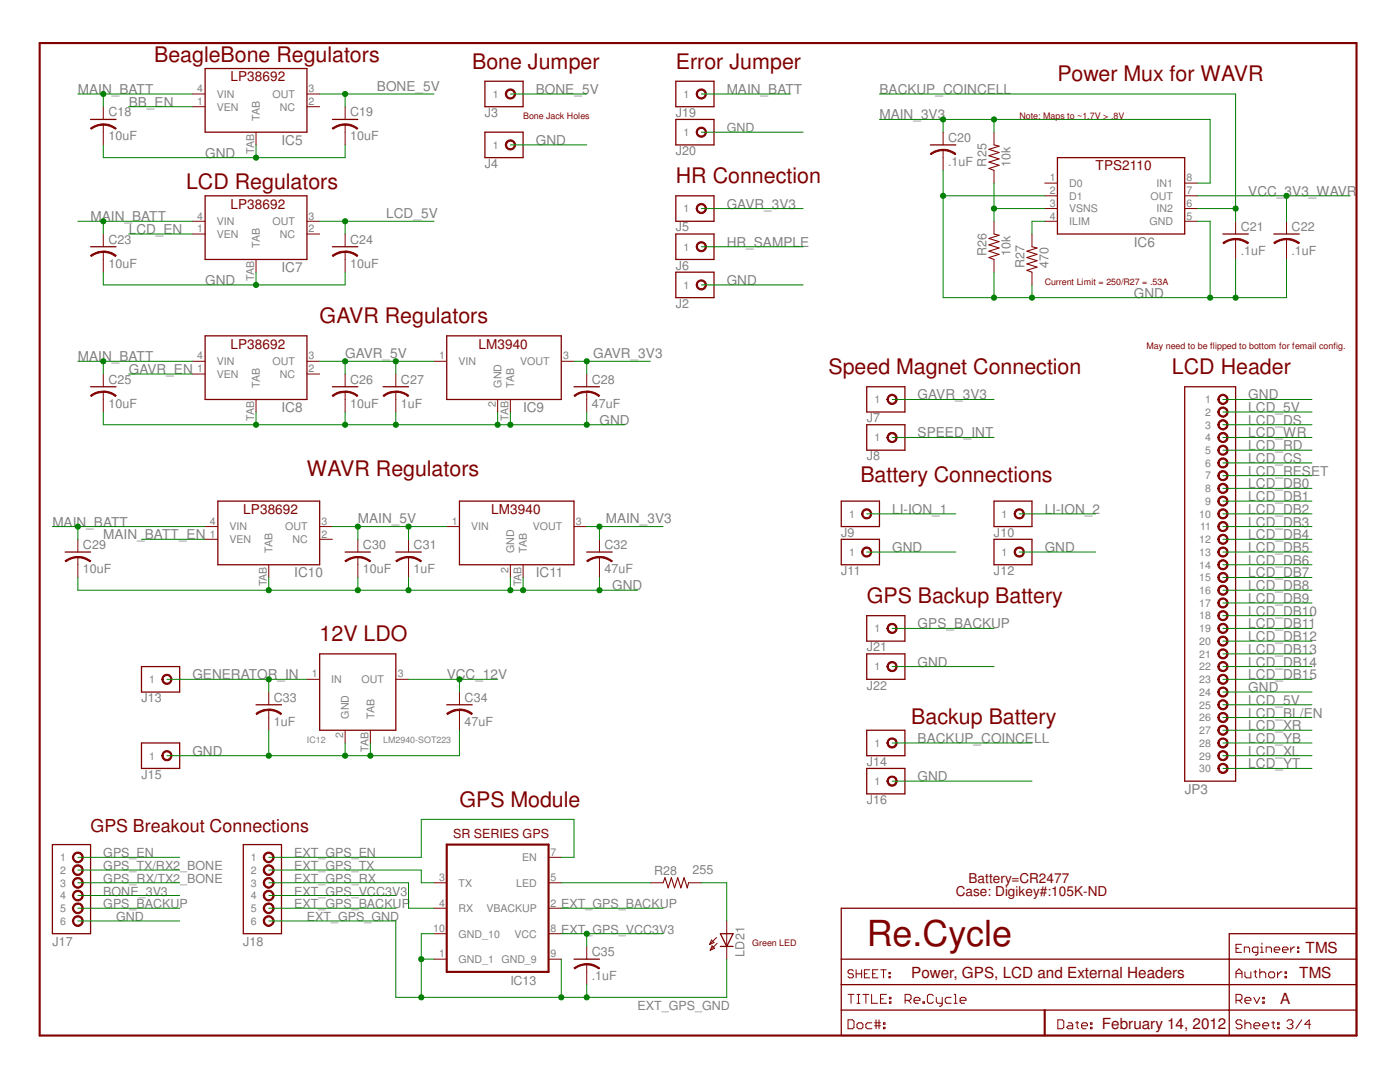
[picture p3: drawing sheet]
<svg xmlns="http://www.w3.org/2000/svg" width="279mm" height="216mm" viewBox="0 0 279 216" stroke-linecap="round" stroke-linejoin="round" font-family="sans-serif">
<defs><g id="words">
<text font-size="7.2" fill="#800000" x="173" y="188.8">Re.Cycle</text>
<g font-size="4.3" fill="#800000">
<text x="30.8" y="12.4">BeagleBone Regulators</text>
<text x="94.2" y="13.7">Bone Jumper</text>
<text x="134.9" y="13.7">Error Jumper</text>
<text x="211" y="16.2">Power Mux for WAVR</text>
<text x="37.1" y="37.8">LCD Regulators</text>
<text x="134.9" y="36.5">HR Connection</text>
<text x="63.8" y="64.5">GAVR Regulators</text>
<text x="165.4" y="74.6">Speed Magnet Connection</text>
<text x="233.9" y="74.6">LCD Header</text>
<text x="61.3" y="94.9">WAVR Regulators</text>
<text x="171.7" y="96.2">Battery Connections</text>
<text x="173" y="120.3">GPS Backup Battery</text>
<text x="63.8" y="127.9">12V LDO</text>
<text x="181.9" y="144.4">Backup Battery</text>
<text x="91.7" y="161">GPS Module</text>
</g>
<text font-size="3.6" fill="#800000" x="18.1" y="166">GPS Breakout Connections</text>
<g font-size="3" fill="#800000">
<text x="260.6" y="190.1">TMS</text>
<text x="181.9" y="195.2">Power, GPS, LCD and External Headers</text>
<text x="259.3" y="195.2">TMS</text>
<text x="255.5" y="200.3">A</text>
<text x="219.9" y="205.4">February 14, 2012</text>
</g>
<g font-size="2.7" fill="#800000">
<text x="46" y="16.2">LP38692</text>
<text x="218.7" y="34">TPS2110</text>
<text x="46" y="41.6">LP38692</text>
<text x="46" y="69.6">LP38692</text>
<text x="95.5" y="69.6">LM3940</text>
<text x="48.6" y="102.5">LP38692</text>
<text x="98" y="102.5">LM3940</text>
<text x="190.8" y="178.7">Case: Digikey#:105K-ND</text>
<text x="193.3" y="176.1">Battery=CR2477</text>
</g>
<g font-size="2.7" fill="#808080">
<text x="15.5" y="18.8">MAIN_BATT</text>
<text x="25.7" y="21.3">BB_EN</text>
<text x="75.2" y="18.1">BONE_5V</text>
<text x="106.9" y="18.8">BONE_5V</text>
<text x="145" y="18.8">MAIN_BATT</text>
<text x="175.5" y="23.8">MAIN_3V3</text>
<text x="175.5" y="18.8">BACKUP_COINCELL</text>
<text x="56.2" y="28.9">IC5</text>
<text x="106.9" y="28.9">GND</text>
<text x="40.9" y="31.5">GND</text>
<text x="145" y="41.6">GAVR_3V3</text>
<text x="249.1" y="39.1">VCC_3V3_WAVR</text>
<text x="18.1" y="44.2">MAIN_BATT</text>
<text x="25.7" y="46.7">LCD_EN</text>
<text x="77.1" y="43.5">LCD_5V</text>
<text x="145" y="49.2">HR_SAMPLE</text>
<text x="226.3" y="49.2">IC6</text>
<text x="40.9" y="56.9">GND</text>
<text x="56.2" y="54.3">IC7</text>
<text x="145" y="56.9">GND</text>
<text x="226.3" y="59.4">GND</text>
<text x="68.9" y="71.5">GAVR_5V</text>
<text x="118.4" y="71.5">GAVR_3V3</text>
<text x="15.5" y="72.1">MAIN_BATT</text>
<text x="25.7" y="74.6">GAVR_EN</text>
<text x="56.2" y="82.3">IC8</text>
<text x="104.4" y="82.3">IC9</text>
<text x="183.1" y="79.7">GAVR_3V3</text>
<text x="249.1" y="79.7">GND</text>
<text x="249.1" y="82.3">LCD_5V</text>
<text x="119.6" y="84.8">GND</text>
<text x="183.1" y="87.3">SPEED_INT</text>
<text x="249.1" y="84.8">LCD_DS</text>
<text x="249.1" y="87.3">LCD_WR</text>
<text x="249.1" y="89.8">LCD_RD</text>
<text x="249.1" y="92.4">LCD_CS</text>
<text x="249.1" y="94.9">LCD_RESET</text>
<text x="249.1" y="97.5">LCD_DB0</text>
<text x="249.1" y="100">LCD_DB1</text>
<text x="10.5" y="105.1">MAIN_BATT</text>
<text x="20.6" y="107.6">MAIN_BATT_EN</text>
<text x="71.4" y="104.4">MAIN_5V</text>
<text x="120.9" y="104.4">MAIN_3V3</text>
<text x="178.1" y="102.5">LI-ION_1</text>
<text x="208.5" y="102.5">LI-ION_2</text>
<text x="249.1" y="102.5">LCD_DB2</text>
<text x="249.1" y="105.1">LCD_DB3</text>
<text x="249.1" y="107.6">LCD_DB4</text>
<text x="178.1" y="110.2">GND</text>
<text x="208.5" y="110.2">GND</text>
<text x="249.1" y="110.2">LCD_DB5</text>
<text x="249.1" y="112.7">LCD_DB6</text>
<text x="58.7" y="115.2">IC10</text>
<text x="106.9" y="115.2">IC11</text>
<text x="122.2" y="117.8">GND</text>
<text x="249.1" y="115.2">LCD_DB7</text>
<text x="249.1" y="117.8">LCD_DB8</text>
<text x="183.1" y="125.4">GPS_BACKUP</text>
<text x="249.1" y="120.3">LCD_DB9</text>
<text x="249.1" y="122.9">LCD_DB10</text>
<text x="249.1" y="125.4">LCD_DB11</text>
<text x="249.1" y="127.9">LCD_DB12</text>
<text x="249.1" y="130.5">LCD_DB13</text>
<text x="38.4" y="135.6">GENERATOR_IN</text>
<text x="89.2" y="135.6">VCC_12V</text>
<text x="183.1" y="133">GND</text>
<text x="249.1" y="133">LCD_DB14</text>
<text x="249.1" y="135.6">LCD_DB15</text>
<text x="249.1" y="138.1">GND</text>
<text x="249.1" y="140.6">LCD_5V</text>
<text x="249.1" y="143.2">LCD_BL/EN</text>
<text x="183.1" y="148.3">BACKUP_COINCELL</text>
<text x="249.1" y="145.7">LCD_XR</text>
<text x="249.1" y="148.3">LCD_YB</text>
<text x="38.4" y="150.8">GND</text>
<text x="183.1" y="155.9">GND</text>
<text x="249.1" y="150.8">LCD_XL</text>
<text x="249.1" y="153.3">LCD_YT</text>
<text x="236.4" y="158.4">JP3</text>
</g>
<g font-size="2.5" fill="#808080">
<text x="21.6" y="23.2">C18</text>
<text x="69.9" y="23.2">C19</text>
<text x="96.8" y="23.3">J3</text>
<text x="134.9" y="23.3">J19</text>
<text x="21.6" y="28">10uF</text>
<text x="69.9" y="28">10uF</text>
<text x="145" y="26.4">GND</text>
<text x="189.2" y="28.3">C20</text>
<text x="96.8" y="33.5">J4</text>
<text x="134.9" y="30.9">J20</text>
<text x="189.2" y="33.1">.1uF</text>
<text x="196.8" y="33.2" transform="rotate(-90 196.8 33.2)">R25</text>
<text x="201.7" y="33.2" transform="rotate(-90 201.7 33.2)">10k</text>
<text x="134.9" y="46.2">J5</text>
<text x="247.6" y="46.1">C21</text>
<text x="257.8" y="46.1">C22</text>
<text x="21.6" y="53.4">10uF</text>
<text x="21.6" y="48.6">C23</text>
<text x="69.9" y="53.4">10uF</text>
<text x="69.9" y="48.6">C24</text>
<text x="134.9" y="53.8">J6</text>
<text x="196.8" y="51" transform="rotate(-90 196.8 51)">R26</text>
<text x="201.7" y="51" transform="rotate(-90 201.7 51)">10k</text>
<text x="204.5" y="53.6" transform="rotate(-90 204.5 53.6)">R27</text>
<text x="209.3" y="53.6" transform="rotate(-90 209.3 53.6)">470</text>
<text x="247.6" y="50.9">.1uF</text>
<text x="257.8" y="50.9">.1uF</text>
<text x="134.9" y="61.4">J2</text>
<text x="21.6" y="76.5">C25</text>
<text x="69.9" y="76.5">C26</text>
<text x="80" y="76.5">C27</text>
<text x="118.1" y="76.5">C28</text>
<text x="21.6" y="81.4">10uF</text>
<text x="69.9" y="81.4">10uF</text>
<text x="80" y="81.4">1uF</text>
<text x="118.1" y="81.4">47uF</text>
<text x="173" y="84.2">J7</text>
<text x="173" y="91.9">J8</text>
<text x="167.9" y="107.1">J9</text>
<text x="198.4" y="107.1">J10</text>
<text x="16.6" y="109.5">C29</text>
<text x="72.4" y="109.5">C30</text>
<text x="82.5" y="109.5">C31</text>
<text x="120.6" y="109.5">C32</text>
<text x="16.6" y="114.3">10uF</text>
<text x="72.4" y="114.3">10uF</text>
<text x="82.5" y="114.3">1uF</text>
<text x="120.6" y="114.3">47uF</text>
<text x="167.9" y="114.7">J11</text>
<text x="198.4" y="114.7">J12</text>
<text x="173" y="130">J21</text>
<text x="173" y="137.6">J22</text>
<text x="28.2" y="140.1">J13</text>
<text x="54.7" y="140">C33</text>
<text x="92.7" y="140">C34</text>
<text x="54.7" y="144.8">1uF</text>
<text x="92.7" y="144.8">47uF</text>
<text x="28.2" y="155.4">J15</text>
<text x="173" y="152.8">J14</text>
<text x="173" y="160.4">J16</text>
<text x="20.6" y="171.1">GPS_EN</text>
<text x="20.6" y="173.6">GPS_TX/RX2_BONE</text>
<text x="58.7" y="171.1">EXT_GPS_EN</text>
<text x="58.7" y="173.6">EXT_GPS_TX</text>
<text x="20.6" y="176.1">GPS_RX/TX2_BONE</text>
<text x="20.6" y="178.7">BONE_3V3</text>
<text x="58.7" y="178.7">EXT_GPS_VCC3V3</text>
<text x="58.7" y="176.1">EXT_GPS_RX</text>
<text x="130.6" y="174.7">R28</text>
<text x="138.2" y="174.4">255</text>
<text x="20.6" y="181.2">GPS_BACKUP</text>
<text x="23.2" y="183.8">GND</text>
<text x="58.7" y="181.2">EXT_GPS_BACKUP</text>
<text x="61.3" y="183.8">EXT_GPS_GND</text>
<text x="112" y="181.2">EXT_GPS_BACKUP</text>
<text x="10.5" y="188.8">J17</text>
<text x="48.6" y="188.8">J18</text>
<text x="112" y="186.3">EXT_GPS_VCC3V3</text>
<text x="118.1" y="190.8">C35</text>
<text x="148.6" y="190.9" transform="rotate(-90 148.6 190.9)">LD21</text>
<text x="101.9" y="196.5">IC13</text>
<text x="118.1" y="195.6">.1uF</text>
<text x="127.3" y="201.5">EXT_GPS_GND</text>
</g>
<text font-size="2.5" fill="#800000" x="90.4" y="167.3">SR SERIES GPS</text>
<g font-size="2.1" fill="#808080">
<text x="39.4" y="18.4">4</text>
<text x="39.4" y="21">1</text>
<text x="43.3" y="19.5">VIN</text>
<text x="43.3" y="22.1">VEN</text>
<text x="54.4" y="19.5">OUT</text>
<text x="55.8" y="22.1">NC</text>
<text x="61.6" y="18.4">3</text>
<text x="61.6" y="21">2</text>
<text x="98.3" y="19.5">1</text>
<text x="136.4" y="19.5">1</text>
<text x="51.9" y="24" transform="rotate(-90 51.9 24)">TAB</text>
<text x="98.3" y="29.7">1</text>
<text x="136.4" y="27.1">1</text>
<text x="50.7" y="30.7" transform="rotate(-90 50.7 30.7)">TAB</text>
<text x="209.5" y="36.2">1</text>
<text x="209.5" y="38.7">2</text>
<text x="209.5" y="41.3">3</text>
<text x="213.4" y="37.3">D0</text>
<text x="213.4" y="39.8">D1</text>
<text x="229.6" y="39.8">OUT</text>
<text x="230.8" y="37.3">IN1</text>
<text x="236.8" y="36.2">8</text>
<text x="236.8" y="38.7">7</text>
<text x="236.8" y="41.3">6</text>
<text x="39.4" y="43.8">4</text>
<text x="39.4" y="46.4">1</text>
<text x="43.3" y="44.9">VIN</text>
<text x="43.3" y="47.5">VEN</text>
<text x="54.4" y="44.9">OUT</text>
<text x="55.8" y="47.5">NC</text>
<text x="61.6" y="43.8">3</text>
<text x="61.6" y="46.4">2</text>
<text x="136.4" y="42.4">1</text>
<text x="209.5" y="43.8">4</text>
<text x="213.4" y="42.4">VSNS</text>
<text x="213.4" y="44.9">ILIM</text>
<text x="229.4" y="44.9">GND</text>
<text x="230.8" y="42.4">IN2</text>
<text x="236.8" y="43.8">5</text>
<text x="51.9" y="49.4" transform="rotate(-90 51.9 49.4)">TAB</text>
<text x="136.4" y="50">1</text>
<text x="50.7" y="56" transform="rotate(-90 50.7 56)">TAB</text>
<text x="136.4" y="57.6">1</text>
<text x="39.4" y="71.7">4</text>
<text x="61.6" y="71.7">3</text>
<text x="87.6" y="71.7">1</text>
<text x="112.4" y="71.7">3</text>
<text x="39.4" y="74.3">1</text>
<text x="43.3" y="72.9">VIN</text>
<text x="43.3" y="75.4">VEN</text>
<text x="51.9" y="77.3" transform="rotate(-90 51.9 77.3)">TAB</text>
<text x="54.4" y="72.9">OUT</text>
<text x="55.8" y="75.4">NC</text>
<text x="61.6" y="74.3">2</text>
<text x="91.5" y="72.9">VIN</text>
<text x="100.1" y="77.3" transform="rotate(-90 100.1 77.3)">GND</text>
<text x="102.6" y="77.3" transform="rotate(-90 102.6 77.3)">TAB</text>
<text x="103.8" y="72.9">VOUT</text>
<text x="50.7" y="84" transform="rotate(-90 50.7 84)">TAB</text>
<text x="99" y="81.2" transform="rotate(-90 99 81.2)">2</text>
<text x="101.5" y="84" transform="rotate(-90 101.5 84)">TAB</text>
<text x="174.5" y="80.5">1</text>
<text x="240.5" y="80.5">1</text>
<text x="240.5" y="83">2</text>
<text x="174.5" y="88.1">1</text>
<text x="240.5" y="85.5">3</text>
<text x="240.5" y="88.1">4</text>
<text x="240.5" y="90.6">5</text>
<text x="240.5" y="93.1">6</text>
<text x="240.5" y="95.7">7</text>
<text x="240.5" y="98.2">8</text>
<text x="240.5" y="100.8">9</text>
<text x="41.9" y="104.7">4</text>
<text x="41.9" y="107.3">1</text>
<text x="45.8" y="105.8">VIN</text>
<text x="56.9" y="105.8">OUT</text>
<text x="64.1" y="104.7">3</text>
<text x="64.1" y="107.3">2</text>
<text x="90.2" y="104.7">1</text>
<text x="94.1" y="105.8">VIN</text>
<text x="106.3" y="105.8">VOUT</text>
<text x="114.9" y="104.7">3</text>
<text x="169.5" y="103.3">1</text>
<text x="199.9" y="103.3">1</text>
<text x="239.4" y="103.3">10</text>
<text x="239.5" y="105.8">11</text>
<text x="45.8" y="108.4">VEN</text>
<text x="54.4" y="110.4" transform="rotate(-90 54.4 110.4)">TAB</text>
<text x="58.4" y="108.4">NC</text>
<text x="102.6" y="110.4" transform="rotate(-90 102.6 110.4)">GND</text>
<text x="105.2" y="110.4" transform="rotate(-90 105.2 110.4)">TAB</text>
<text x="169.5" y="110.9">1</text>
<text x="199.9" y="110.9">1</text>
<text x="239.4" y="108.4">12</text>
<text x="239.4" y="110.9">13</text>
<text x="239.4" y="113.5">14</text>
<text x="53.3" y="117" transform="rotate(-90 53.3 117)">TAB</text>
<text x="101.5" y="114.3" transform="rotate(-90 101.5 114.3)">2</text>
<text x="104.1" y="117" transform="rotate(-90 104.1 117)">TAB</text>
<text x="239.4" y="116">15</text>
<text x="239.4" y="118.5">16</text>
<text x="239.4" y="121.1">17</text>
<text x="239.4" y="123.6">18</text>
<text x="174.5" y="126.2">1</text>
<text x="239.4" y="126.2">19</text>
<text x="239.4" y="128.7">20</text>
<text x="239.4" y="131.2">21</text>
<text x="29.8" y="136.3">1</text>
<text x="62.2" y="135.2">1</text>
<text x="66.1" y="136.3">IN</text>
<text x="72.2" y="136.3">OUT</text>
<text x="79.4" y="135.2">3</text>
<text x="174.5" y="133.8">1</text>
<text x="239.4" y="133.8">22</text>
<text x="239.4" y="136.3">23</text>
<text x="69.6" y="143.4" transform="rotate(-90 69.6 143.4)">GND</text>
<text x="74.7" y="143.4" transform="rotate(-90 74.7 143.4)">TAB</text>
<text x="239.4" y="138.9">24</text>
<text x="239.4" y="141.4">25</text>
<text x="239.4" y="143.9">26</text>
<text x="68.5" y="147.2" transform="rotate(-90 68.5 147.2)">2</text>
<text x="73.6" y="150" transform="rotate(-90 73.6 150)">TAB</text>
<text x="174.5" y="149">1</text>
<text x="239.4" y="149">28</text>
<text x="239.4" y="146.5">27</text>
<text x="29.8" y="151.6">1</text>
<text x="239.4" y="151.6">29</text>
<text x="239.4" y="154.1">30</text>
<text x="174.5" y="156.6">1</text>
<text x="12" y="171.8">1</text>
<text x="50.1" y="171.8">1</text>
<text x="104.2" y="171.8">EN</text>
<text x="109.9" y="170.7">7</text>
<text x="12" y="174.4">2</text>
<text x="12" y="176.9">3</text>
<text x="12" y="179.5">4</text>
<text x="50.1" y="174.4">2</text>
<text x="50.1" y="176.9">3</text>
<text x="50.1" y="179.5">4</text>
<text x="87.6" y="175.8">3</text>
<text x="91.5" y="176.9">TX</text>
<text x="103" y="176.9">LED</text>
<text x="109.9" y="175.8">5</text>
<text x="12" y="182">5</text>
<text x="12" y="184.5">6</text>
<text x="50.1" y="182">5</text>
<text x="50.1" y="184.5">6</text>
<text x="86.4" y="186">10</text>
<text x="87.6" y="180.9">4</text>
<text x="91.5" y="182">RX</text>
<text x="97.1" y="182">VBACKUP</text>
<text x="109.9" y="180.9">2</text>
<text x="109.9" y="186">8</text>
<text x="87.6" y="191.1">1</text>
<text x="91.5" y="187.1">GND_10</text>
<text x="102.7" y="187.1">VCC</text>
<text x="109.9" y="191.1">9</text>
<text x="91.5" y="192.2">GND_1</text>
<text x="100.1" y="192.2">GND_9</text>
</g>
<g font-size="1.8" fill="#800000">
<text x="104.4" y="23.8">Bone Jack Holes</text>
<text x="203.5" y="23.8">Note: Maps to ~1.7V &gt; .8V</text>
<text x="208.5" y="56.9">Current Limit = 250/R27 = .53A</text>
<text x="228.8" y="69.6">May need to be flipped to bottom for femail config.</text>
<text x="150.1" y="188.8">Green LED</text>
</g>
<g font-size="1.8" fill="#808080">
<text x="61.3" y="148.3">IC12</text>
<text x="76.5" y="148.3">LM2940-SOT223</text>
</g>
</g></defs>
<path d="M7.9 8.6h262.8v198h-262.8zM208.5 201.5v5.1" fill="none" stroke="#800000" stroke-width=".42"/>
<path d="M211 31.5h25.4v15.2h-25.4zM244.1 46.7h5M167.9 181.2h102.8v25.4h-102.8zM167.9 196.5h102.8M167.9 191.4h102.8M270.7 186.3h-25.4v20.3M167.9 201.5h102.8" fill="none" stroke="#800000" stroke-width=".25"/>
<g fill="none" stroke="#800000" stroke-width=".2">
<path d="M208.5 36.5h2.5M208.5 39.1h2.5M236.4 36.5h2.6M236.4 39.1h2.6M208.5 41.6h2.5M208.5 44.2h2.5M236.4 41.6h2.6M236.4 44.2h2.6M246.6 47.7v1.5M169.2 198.4h1.2M169.8 198.4v1.8M170.3 193.8l-.2-.3h-.6l-.3 .3v.3l.3 .2h.6l.2 .3v.3l-.2 .2h-.6l-.3-.2"/>
<path d="M170.9 194.3h1.1M170.9 193.5v1.6M171 198.4h.6M171.3 198.4v1.8M172 193.5v1.6M172.2 198.4h1.2M172.5 194.3h.6M172.8 198.4v1.8M173.6 193.5h-1.1v1.6h1.1M173.9 198.4v1.8h1.2M174.2 194.3h.5M175.2 193.5h-1v1.6h1"/>
<path d="M175.7 199.3h.6M175.8 193.5h1.1M176.3 193.5v1.6M176.9 198.4h-1.2v1.8h1.2M177.4 194.9h.3v.2h-.3zM177.4 194.1h.3v.2h-.3zM177.5 199.9h.3v.3h-.3zM177.5 199h.3v.3h-.3zM180.6 199.6h.9l.3-.3v-.6l-.3-.3h-.9v1.8M181.2 199.6l.6 .6M182.4 199.6h1.2v-.3l-.3-.3h-.6l-.3 .3v.6l.3 .3h.6M184.2 199.9h.3v.3h-.3z"/>
<path d="M186.3 198.7l-.3-.3h-.6l-.3 .3v1.2l.3 .3h.6l.3-.3M186.9 199v.9l.3 .3h.8M188 199v1.5l-.3 .3h-.2M189.8 199h-.9l-.3 .3v.6l.3 .3h.9M190.4 198.4h.3v1.8M191.6 199.6h1.2v-.3l-.3-.3h-.6l-.3 .3v.6l.3 .3h.6M246.7 195.1v-1.2l.6-.6 .6 .6v1.2M246.7 199.6h.9l.3-.3v-.6l-.3-.3h-.9v1.8M246.7 194.2h1.2M246.7 189.2h.5M247.3 199.6l.6 .6M247.8 188.4h-1.1v1.6h1.1"/>
<path d="M248.3 190v-1h.8l.3 .2v.8M248.5 193.9v.9l.3 .3h.8v-1.2M248.5 199.6h1.1v-.3l-.3-.3h-.5l-.3 .3v.6l.3 .3h.5M250.2 199l.6 1.2 .6-1.2M250.2 193.9h.6M250.5 193.6v1.2l.3 .3M251 190h-.8l-.3-.2v-.6l.3-.2h.8v1.3l-.3 .3h-.2M251.4 193.3v1.8M251.4 194.2l.3-.3h.6l.3 .3v.9M251.6 190h.5M251.6 189h.2v1M251.8 188.2v.2"/>
<path d="M252 199h.3v.3h-.3zM252 199.9h.3v.3h-.3zM252.7 190v-1h.8l.2 .2v.8M253.5 193.9h.6l.3 .3v.6l-.3 .3h-.6l-.3-.3v-.6zM254.3 189.5h1.1v-.3l-.3-.2h-.5l-.3 .2v.6l.3 .2h.5M255 193.9v1.2M255.9 193.9h-.3l-.6 .6M255.9 189.5h1.1v-.3l-.2-.2h-.6l-.3 .2v.6l.3 .2h.6M256.5 193.9h.3v.3h-.3zM256.5 194.8h.3v.3h-.3zM257.6 189v1M258.4 189h-.3l-.5 .5"/>
<path d="M259 189.8h.2v.2h-.2zM259 189h.2v.2h-.2zM169.2 203.5h.9l.3 .3v1.2l-.3 .3h-.9zM171 204.4l.3-.3h.6l.3 .3v.6l-.3 .3h-.6l-.3-.3zM171 200.2h.6M174 204.1h-.9l-.3 .3v.6l.3 .3h.9M174.5 204.1h1.2M174.5 204.7h1.2M174.8 203.5v1.8M175.4 203.5v1.8M176.3 205h.3v.3h-.3zM176.3 204.1h.3v.3h-.3z"/>
<path d="M190.4 200.2h.6M211.1 203.5h.9l.3 .3v1.2l-.3 .3h-.9zM213.2 204.1h.6l.3 .3v.9h-.9l-.3-.3 .3-.3h.9M214.7 204.1h.6M215 203.8v1.2l.3 .3M215.9 204.7h1.1v-.3l-.3-.3h-.5l-.3 .3v.6l.3 .3h.5M217.6 205h.3v.3h-.3zM217.6 204.1h.3v.3h-.3zM247.9 203.8l-.3-.3h-.6l-.3 .3v.3l.3 .3h.6l.3 .3v.3l-.3 .3h-.6l-.3-.3M248.5 204.4l.3-.3h.5l.3 .3v.9M248.5 203.5v1.8M250.2 204.7h1.2v-.3l-.3-.3h-.6l-.3 .3v.6l.3 .3h.6"/>
<path d="M252 204.7h1.2v-.3l-.3-.3h-.6l-.3 .3v.6l.3 .3h.6M253.8 204.1h.6M254.1 203.8v1.2l.3 .3M255 205h.3v.3h-.3zM255 204.1h.3v.3h-.3zM256.8 203.8l.3-.3h.6l.3 .3v.3l-.3 .3M257.4 204.4h.3M257.7 204.4l.3 .3v.3l-.3 .3h-.6l-.3-.3M259.8 203.5l-1.2 1.8M261.6 204.4h-1.2l.9-.9v1.8"/>
</g>
<path d="M246.6 47.6a3.8 3.8 0 0 1 2.6 .8l-.2 .2a4.1 4.1 0 0 0-2.4-.8z" fill-rule="evenodd" fill="#800000"/>
<path d="M246.6 47.6a3.8 3.8 0 0 1 2.6 .8l-.2 .2a4.1 4.1 0 0 0-2.4-.8z" fill="none" stroke="#800000" stroke-width=".2"/>
<path d="M244.1 48.4a4.3 4.3 0 0 1 2.5-.8v.2a3.9 3.9 0 0 0-2.4 .8z" fill-rule="evenodd" fill="#800000"/>
<path d="M244.1 48.4a4.3 4.3 0 0 1 2.5-.8v.2a3.9 3.9 0 0 0-2.4 .8zM246.6 44.2v2.5M246.6 49.2v2.6M256.8 47.7v1.5" fill="none" stroke="#800000" stroke-width=".2"/>
<path d="M254.2 46.7h5.1" fill="none" stroke="#800000" stroke-width=".25"/>
<path d="M256.8 47.6a3.8 3.8 0 0 1 2.5 .8l-.1 .2a4.1 4.1 0 0 0-2.4-.8z" fill-rule="evenodd" fill="#800000"/>
<path d="M256.8 47.6a3.8 3.8 0 0 1 2.5 .8l-.1 .2a4.1 4.1 0 0 0-2.4-.8z" fill="none" stroke="#800000" stroke-width=".2"/>
<path d="M254.2 48.4a4.3 4.3 0 0 1 2.6-.8v.2a3.9 3.9 0 0 0-2.4 .8z" fill-rule="evenodd" fill="#800000"/>
<path d="M188.2 29.9v1.6M254.2 48.4a4.3 4.3 0 0 1 2.6-.8v.2a3.9 3.9 0 0 0-2.4 .8zM256.8 44.2v2.5M256.8 49.2v2.6" fill="none" stroke="#800000" stroke-width=".2"/>
<path d="M185.7 28.9h5.1" fill="none" stroke="#800000" stroke-width=".25"/>
<path d="M188.2 29.8a3.4 3.4 0 0 1 2.6 .9l-.2 .2a4.1 4.1 0 0 0-2.4-.8z" fill-rule="evenodd" fill="#800000"/>
<path d="M188.2 29.8a3.4 3.4 0 0 1 2.6 .9l-.2 .2a4.1 4.1 0 0 0-2.4-.8z" fill="none" stroke="#800000" stroke-width=".2"/>
<path d="M185.7 30.6a4 4 0 0 1 2.5-.8v.3a4.1 4.1 0 0 0-2.4 .8z" fill-rule="evenodd" fill="#800000"/>
<g fill="none" stroke="#800000" stroke-width=".2">
<path d="M38.4 18.8h2.5M61.3 18.8h2.5M20.6 24.8v1.6M38.4 21.3h2.5M51.1 26.4v2.5M61.3 21.3h2.5M185.7 30.6a4 4 0 0 1 2.5-.8v.3a4.1 4.1 0 0 0-2.4 .8zM188.2 26.4v2.5M188.2 31.5v2.5M198.4 26.4v2.5M198.4 34v2.5M198.4 44.2v2.5"/>
<path d="M198.4 51.8v2.5M206 46.7v2.5M206 54.3v2.6"/>
</g>
<path d="M198.4 28.9l1 .3-2 .6 2 .6-2 .7 2 .6-2 .6 2 .7-2 .6 1 .4M198.4 46.7l1 .2-2 .7 2 .6-2 .7 2 .6-2 .6 2 .7-2 .6 1 .4M206 49.2l1 .3-2.1 .6 2.1 .7-2.1 .6 2.1 .6-2.1 .7 2.1 .6-2.1 .6 1.1 .4" fill="none" stroke="#800000" stroke-width=".21"/>
<path d="M40.9 13.7h20.4v12.7h-20.4zM18.1 23.8h5.1" fill="none" stroke="#800000" stroke-width=".25"/>
<path d="M20.6 24.7a3.6 3.6 0 0 1 2.6 .9l-.2 .2a4.1 4.1 0 0 0-2.4-.8z" fill-rule="evenodd" fill="#800000"/>
<path d="M20.6 24.7a3.6 3.6 0 0 1 2.6 .9l-.2 .2a4.1 4.1 0 0 0-2.4-.8z" fill="none" stroke="#800000" stroke-width=".2"/>
<path d="M18.1 25.6a4.3 4.3 0 0 1 2.5-.9v.3a4.1 4.1 0 0 0-2.4 .8z" fill-rule="evenodd" fill="#800000"/>
<path d="M18.1 25.6a4.3 4.3 0 0 1 2.5-.9v.3a4.1 4.1 0 0 0-2.4 .8zM20.6 21.3v2.5M20.6 26.4v2.5M68.9 24.8v1.6" fill="none" stroke="#800000" stroke-width=".2"/>
<path d="M66.3 23.8h5.1" fill="none" stroke="#800000" stroke-width=".25"/>
<path d="M68.9 24.7a3.4 3.4 0 0 1 2.5 .9l-.2 .2a3.9 3.9 0 0 0-2.3-.8z" fill-rule="evenodd" fill="#800000"/>
<path d="M68.9 24.7a3.4 3.4 0 0 1 2.5 .9l-.2 .2a3.9 3.9 0 0 0-2.3-.8z" fill="none" stroke="#800000" stroke-width=".2"/>
<path d="M66.3 25.6a4.3 4.3 0 0 1 2.6-.9v.3a4.1 4.1 0 0 0-2.4 .8z" fill-rule="evenodd" fill="#800000"/>
<path d="M66.3 25.6a4.3 4.3 0 0 1 2.6-.9v.3a4.1 4.1 0 0 0-2.4 .8zM68.9 21.3v2.5M68.9 26.4v2.5M20.6 50.2v1.6M38.4 44.2h2.5M38.4 46.7h2.5M51.1 51.8v2.5M61.3 44.2h2.5M61.3 46.7h2.5" fill="none" stroke="#800000" stroke-width=".2"/>
<path d="M40.9 39.1h20.4v12.7h-20.4zM18.1 49.2h5.1" fill="none" stroke="#800000" stroke-width=".25"/>
<path d="M20.6 50.1a4.2 4.2 0 0 1 2.6 .9l-.2 .2a3.8 3.8 0 0 0-2.4-.9z" fill-rule="evenodd" fill="#800000"/>
<path d="M20.6 50.1a4.2 4.2 0 0 1 2.6 .9l-.2 .2a3.8 3.8 0 0 0-2.4-.9z" fill="none" stroke="#800000" stroke-width=".2"/>
<path d="M18.1 51a4.3 4.3 0 0 1 2.5-.9v.3a4.1 4.1 0 0 0-2.4 .8z" fill-rule="evenodd" fill="#800000"/>
<path d="M18.1 51a4.3 4.3 0 0 1 2.5-.9v.3a4.1 4.1 0 0 0-2.4 .8zM20.6 46.7v2.5M20.6 51.8v2.5M68.9 50.2v1.6" fill="none" stroke="#800000" stroke-width=".2"/>
<path d="M66.3 49.2h5.1" fill="none" stroke="#800000" stroke-width=".25"/>
<path d="M68.9 50.1a4 4 0 0 1 2.5 .9l-.2 .2a3.6 3.6 0 0 0-2.3-.9z" fill-rule="evenodd" fill="#800000"/>
<path d="M68.9 50.1a4 4 0 0 1 2.5 .9l-.2 .2a3.6 3.6 0 0 0-2.3-.9z" fill="none" stroke="#800000" stroke-width=".2"/>
<path d="M66.3 51a4.3 4.3 0 0 1 2.6-.9v.3a4.1 4.1 0 0 0-2.4 .8z" fill-rule="evenodd" fill="#800000"/>
<g fill="none" stroke="#800000" stroke-width=".2">
<path d="M66.3 51a4.3 4.3 0 0 1 2.6-.9v.3a4.1 4.1 0 0 0-2.4 .8zM68.9 46.7v2.5M68.9 51.8v2.5M20.6 78.2v1.5M38.4 72.1h2.5M38.4 74.6h2.5M51.1 79.7v2.5M61.3 72.1h2.5M61.3 74.6h2.5M86.6 72.1h2.6M99.3 79.7v2.5M101.9 79.7v2.5"/>
<path d="M112 72.1h2.6"/>
</g>
<path d="M18.1 77.2h5.1M40.9 67h20.4v12.7h-20.4zM89.2 67h22.8v12.7h-22.8z" fill="none" stroke="#800000" stroke-width=".25"/>
<path d="M20.6 78a4.2 4.2 0 0 1 2.6 .9l-.2 .2a3.8 3.8 0 0 0-2.4-.8z" fill-rule="evenodd" fill="#800000"/>
<path d="M20.6 78a4.2 4.2 0 0 1 2.6 .9l-.2 .2a3.8 3.8 0 0 0-2.4-.8z" fill="none" stroke="#800000" stroke-width=".2"/>
<path d="M18.1 78.9a3.6 3.6 0 0 1 2.5-.8v.2a3.5 3.5 0 0 0-2.4 .8z" fill-rule="evenodd" fill="#800000"/>
<path d="M18.1 78.9a3.6 3.6 0 0 1 2.5-.8v.2a3.5 3.5 0 0 0-2.4 .8zM20.6 74.6v2.6M20.6 79.7v2.5M68.9 78.2v1.5" fill="none" stroke="#800000" stroke-width=".2"/>
<path d="M66.3 77.2h5.1" fill="none" stroke="#800000" stroke-width=".25"/>
<path d="M68.9 78a4 4 0 0 1 2.5 .9l-.2 .2a3.6 3.6 0 0 0-2.3-.8z" fill-rule="evenodd" fill="#800000"/>
<path d="M68.9 78a4 4 0 0 1 2.5 .9l-.2 .2a3.6 3.6 0 0 0-2.3-.8z" fill="none" stroke="#800000" stroke-width=".2"/>
<path d="M66.3 78.9a3.7 3.7 0 0 1 2.6-.8v.2a3.5 3.5 0 0 0-2.4 .8z" fill-rule="evenodd" fill="#800000"/>
<path d="M66.3 78.9a3.7 3.7 0 0 1 2.6-.8v.2a3.5 3.5 0 0 0-2.4 .8zM68.9 74.6v2.6M68.9 79.7v2.5M79 78.2v1.5" fill="none" stroke="#800000" stroke-width=".2"/>
<path d="M76.5 77.2h5" fill="none" stroke="#800000" stroke-width=".25"/>
<path d="M79 78a4 4 0 0 1 2.6 .9l-.2 .2a3.6 3.6 0 0 0-2.4-.8z" fill-rule="evenodd" fill="#800000"/>
<path d="M79 78a4 4 0 0 1 2.6 .9l-.2 .2a3.6 3.6 0 0 0-2.4-.8z" fill="none" stroke="#800000" stroke-width=".2"/>
<path d="M76.5 78.9a3.6 3.6 0 0 1 2.5-.8v.2a3.5 3.5 0 0 0-2.4 .8z" fill-rule="evenodd" fill="#800000"/>
<path d="M76.5 78.9a3.6 3.6 0 0 1 2.5-.8v.2a3.5 3.5 0 0 0-2.4 .8zM79 74.6v2.6M79 79.7v2.5M117.1 78.2v1.5" fill="none" stroke="#800000" stroke-width=".2"/>
<path d="M114.6 77.2h5" fill="none" stroke="#800000" stroke-width=".25"/>
<path d="M117.1 78a4.2 4.2 0 0 1 2.6 .9l-.2 .2a3.8 3.8 0 0 0-2.4-.8z" fill-rule="evenodd" fill="#800000"/>
<path d="M117.1 78a4.2 4.2 0 0 1 2.6 .9l-.2 .2a3.8 3.8 0 0 0-2.4-.8z" fill="none" stroke="#800000" stroke-width=".2"/>
<path d="M114.6 78.9a3.6 3.6 0 0 1 2.5-.8v.2a3.3 3.3 0 0 0-2.4 .8z" fill-rule="evenodd" fill="#800000"/>
<g fill="none" stroke="#800000" stroke-width=".2">
<path d="M114.6 78.9a3.6 3.6 0 0 1 2.5-.8v.2a3.3 3.3 0 0 0-2.4 .8zM117.1 74.6v2.6M117.1 79.7v2.5M86.6 176.1h2.6M109.5 176.1h2.5M109.5 171.1h2.5M86.6 181.2h2.6M86.6 186.3h2.6M86.6 191.4h2.6M109.5 181.2h2.5M109.5 186.3h2.5M109.5 191.4h2.5"/>
<path d="M117.1 192.4v1.5"/>
</g>
<path d="M89.2 168.5h20.3v25.4h-20.3z" fill="none" stroke="#800000" stroke-width=".42"/>
<path d="M114.6 191.4h5" fill="none" stroke="#800000" stroke-width=".25"/>
<path d="M117.1 192.3a3.6 3.6 0 0 1 2.6 .9l-.2 .1a4.1 4.1 0 0 0-2.4-.8z" fill-rule="evenodd" fill="#800000"/>
<path d="M117.1 192.3a3.6 3.6 0 0 1 2.6 .9l-.2 .1a4.1 4.1 0 0 0-2.4-.8z" fill="none" stroke="#800000" stroke-width=".2"/>
<path d="M114.6 193.1a4.3 4.3 0 0 1 2.5-.8v.2a3.9 3.9 0 0 0-2.4 .8z" fill-rule="evenodd" fill="#800000"/>
<path d="M129.8 176.1h2.5M137.4 176.1h2.6M114.6 193.1a4.3 4.3 0 0 1 2.5-.8v.2a3.9 3.9 0 0 0-2.4 .8zM117.1 188.8v2.6M117.1 193.9v2.6M142 187.6l.5 .5-.9 .4zM142.1 188.7l.5 .5-.9 .4zM143 187.1l-1.4 1.4M143.1 188.2l-1.4 1.4M145 183.8v7.6" fill="none" stroke="#800000" stroke-width=".2"/>
<path d="M132.3 176.1l.4-1 .6 2.1 .7-2.1 .6 2.1 .7-2.1 .6 2.1 .6-2.1 .7 2.1 .2-1.1" fill="none" stroke="#800000" stroke-width=".21"/>
<path d="M48.6 168.5h7.6v17.8h-7.6zM143.8 186.3h2.5l-1.3 2.5zM143.8 188.8h2.5" fill="none" stroke="#800000" stroke-width=".25"/>
<path d="M52.9 170.3a1.09 1.09 0 0 1 1.7 .3 1.09 1.09 0 0 1-.7 1.6 1.09 1.09 0 0 1-1.4-1.1h.3a.83 .83 0 0 1 1.1-.8 .83 .83 0 0 1 .3 1.3 .83 .83 0 0 1-1.3-.2l-.1-.3h-.3l.1-.5z" fill-rule="evenodd" fill="#800000"/>
<path d="M52.9 170.3a1.09 1.09 0 0 1 1.7 .3 1.09 1.09 0 0 1-.7 1.6 1.09 1.09 0 0 1-1.4-1.1h.3a.83 .83 0 0 1 1.1-.8 .83 .83 0 0 1 .3 1.3 .83 .83 0 0 1-1.3-.2l-.1-.3h-.3l.1-.5z" fill="none" stroke="#800000" stroke-width=".2"/>
<path d="M52.9 172.8a1.09 1.09 0 0 1 1.7 .3 1.09 1.09 0 0 1-.7 1.6 1.09 1.09 0 0 1-1.4-1.1h.3a.83 .83 0 0 1 1.1-.8 .83 .83 0 0 1 .3 1.3 .83 .83 0 0 1-1.3-.2l-.1-.3h-.3l.1-.4z" fill-rule="evenodd" fill="#800000"/>
<path d="M52.9 172.8a1.09 1.09 0 0 1 1.7 .3 1.09 1.09 0 0 1-.7 1.6 1.09 1.09 0 0 1-1.4-1.1h.3a.83 .83 0 0 1 1.1-.8 .83 .83 0 0 1 .3 1.3 .83 .83 0 0 1-1.3-.2l-.1-.3h-.3l.1-.4z" fill="none" stroke="#800000" stroke-width=".2"/>
<path d="M52.9 175.3a1.09 1.09 0 0 1 1.7 .4 1.09 1.09 0 0 1-.7 1.5 1.09 1.09 0 0 1-1.4-1.1h.3a.83 .83 0 0 1 1.1-.8 .83 .83 0 0 1 .3 1.4 .83 .83 0 0 1-1.3-.2l-.1-.4h-.3l.1-.4z" fill-rule="evenodd" fill="#800000"/>
<path d="M52.9 175.3a1.09 1.09 0 0 1 1.7 .4 1.09 1.09 0 0 1-.7 1.5 1.09 1.09 0 0 1-1.4-1.1h.3a.83 .83 0 0 1 1.1-.8 .83 .83 0 0 1 .3 1.4 .83 .83 0 0 1-1.3-.2l-.1-.4h-.3l.1-.4z" fill="none" stroke="#800000" stroke-width=".2"/>
<path d="M52.9 177.9a1.09 1.09 0 0 1 1.7 .3 1.09 1.09 0 0 1-.7 1.6 1.09 1.09 0 0 1-1.4-1.1h.3a.83 .83 0 0 1 1.1-.8 .83 .83 0 0 1 .3 1.3 .83 .83 0 0 1-1.3-.2l-.1-.3h-.3l.1-.4z" fill-rule="evenodd" fill="#800000"/>
<path d="M52.9 177.9a1.09 1.09 0 0 1 1.7 .3 1.09 1.09 0 0 1-.7 1.6 1.09 1.09 0 0 1-1.4-1.1h.3a.83 .83 0 0 1 1.1-.8 .83 .83 0 0 1 .3 1.3 .83 .83 0 0 1-1.3-.2l-.1-.3h-.3l.1-.4z" fill="none" stroke="#800000" stroke-width=".2"/>
<path d="M52.9 180.4a1.09 1.09 0 0 1 1.7 .4 1.09 1.09 0 0 1-.7 1.5 1.09 1.09 0 0 1-1.4-1.1h.3a.83 .83 0 0 1 1.1-.8 .83 .83 0 0 1 .3 1.4 .83 .83 0 0 1-1.3-.2l-.1-.4h-.3l.1-.4z" fill-rule="evenodd" fill="#800000"/>
<path d="M52.9 180.4a1.09 1.09 0 0 1 1.7 .4 1.09 1.09 0 0 1-.7 1.5 1.09 1.09 0 0 1-1.4-1.1h.3a.83 .83 0 0 1 1.1-.8 .83 .83 0 0 1 .3 1.4 .83 .83 0 0 1-1.3-.2l-.1-.4h-.3l.1-.4z" fill="none" stroke="#800000" stroke-width=".2"/>
<path d="M52.9 183a1.09 1.09 0 0 1 1.7 .3 1.09 1.09 0 0 1-.7 1.6 1.09 1.09 0 0 1-1.4-1.1h.3a.83 .83 0 0 1 1.1-.8 .83 .83 0 0 1 .3 1.3 .83 .83 0 0 1-1.3-.2l-.1-.3h-.3l.1-.5z" fill-rule="evenodd" fill="#800000"/>
<path d="M52.9 183a1.09 1.09 0 0 1 1.7 .3 1.09 1.09 0 0 1-.7 1.6 1.09 1.09 0 0 1-1.4-1.1h.3a.83 .83 0 0 1 1.1-.8 .83 .83 0 0 1 .3 1.3 .83 .83 0 0 1-1.3-.2l-.1-.3h-.3l.1-.5z" fill="none" stroke="#800000" stroke-width=".2"/>
<path d="M10.5 168.5h7.6v17.8h-7.6z" fill="none" stroke="#800000" stroke-width=".25"/>
<path d="M14.8 170.3a1.09 1.09 0 0 1 1.7 .3 1.09 1.09 0 0 1-.7 1.6 1.09 1.09 0 0 1-1.4-1.1h.3a.83 .83 0 0 1 1.1-.8 .83 .83 0 0 1 .3 1.3 .83 .83 0 0 1-1.3-.2l-.1-.3h-.3z" fill-rule="evenodd" fill="#800000"/>
<path d="M14.8 170.3a1.09 1.09 0 0 1 1.7 .3 1.09 1.09 0 0 1-.7 1.6 1.09 1.09 0 0 1-1.4-1.1h.3a.83 .83 0 0 1 1.1-.8 .83 .83 0 0 1 .3 1.3 .83 .83 0 0 1-1.3-.2l-.1-.3h-.3z" fill="none" stroke="#800000" stroke-width=".2"/>
<path d="M14.8 172.8a1.09 1.09 0 0 1 1.7 .3 1.09 1.09 0 0 1-.7 1.6 1.09 1.09 0 0 1-1.4-1.1h.3a.83 .83 0 0 1 1.1-.8 .83 .83 0 0 1 .3 1.3 .83 .83 0 0 1-1.3-.2l-.1-.3h-.3z" fill-rule="evenodd" fill="#800000"/>
<path d="M14.8 172.8a1.09 1.09 0 0 1 1.7 .3 1.09 1.09 0 0 1-.7 1.6 1.09 1.09 0 0 1-1.4-1.1h.3a.83 .83 0 0 1 1.1-.8 .83 .83 0 0 1 .3 1.3 .83 .83 0 0 1-1.3-.2l-.1-.3h-.3z" fill="none" stroke="#800000" stroke-width=".2"/>
<path d="M14.8 175.3a1.09 1.09 0 0 1 1.7 .4 1.09 1.09 0 0 1-.7 1.5 1.09 1.09 0 0 1-1.4-1.1h.3a.83 .83 0 0 1 1.1-.8 .83 .83 0 0 1 .3 1.4 .83 .83 0 0 1-1.3-.2l-.1-.4h-.3z" fill-rule="evenodd" fill="#800000"/>
<path d="M14.8 175.3a1.09 1.09 0 0 1 1.7 .4 1.09 1.09 0 0 1-.7 1.5 1.09 1.09 0 0 1-1.4-1.1h.3a.83 .83 0 0 1 1.1-.8 .83 .83 0 0 1 .3 1.4 .83 .83 0 0 1-1.3-.2l-.1-.4h-.3z" fill="none" stroke="#800000" stroke-width=".2"/>
<path d="M14.8 177.9a1.09 1.09 0 0 1 1.7 .3 1.09 1.09 0 0 1-.7 1.6 1.09 1.09 0 0 1-1.4-1.1h.3a.83 .83 0 0 1 1.1-.8 .83 .83 0 0 1 .3 1.3 .83 .83 0 0 1-1.3-.2l-.1-.3h-.3z" fill-rule="evenodd" fill="#800000"/>
<path d="M14.8 177.9a1.09 1.09 0 0 1 1.7 .3 1.09 1.09 0 0 1-.7 1.6 1.09 1.09 0 0 1-1.4-1.1h.3a.83 .83 0 0 1 1.1-.8 .83 .83 0 0 1 .3 1.3 .83 .83 0 0 1-1.3-.2l-.1-.3h-.3z" fill="none" stroke="#800000" stroke-width=".2"/>
<path d="M14.8 180.4a1.09 1.09 0 0 1 1.7 .4 1.09 1.09 0 0 1-.7 1.5 1.09 1.09 0 0 1-1.4-1.1h.3a.83 .83 0 0 1 1.1-.8 .83 .83 0 0 1 .3 1.4 .83 .83 0 0 1-1.3-.2l-.1-.4h-.3z" fill-rule="evenodd" fill="#800000"/>
<path d="M14.8 180.4a1.09 1.09 0 0 1 1.7 .4 1.09 1.09 0 0 1-.7 1.5 1.09 1.09 0 0 1-1.4-1.1h.3a.83 .83 0 0 1 1.1-.8 .83 .83 0 0 1 .3 1.4 .83 .83 0 0 1-1.3-.2l-.1-.4h-.3z" fill="none" stroke="#800000" stroke-width=".2"/>
<path d="M14.8 183a1.09 1.09 0 0 1 1.7 .3 1.09 1.09 0 0 1-.7 1.6 1.09 1.09 0 0 1-1.4-1.1h.3a.83 .83 0 0 1 1.1-.8 .83 .83 0 0 1 .3 1.3 .83 .83 0 0 1-1.3-.2l-.1-.3h-.3z" fill-rule="evenodd" fill="#800000"/>
<path d="M14.8 183a1.09 1.09 0 0 1 1.7 .3 1.09 1.09 0 0 1-.7 1.6 1.09 1.09 0 0 1-1.4-1.1h.3a.83 .83 0 0 1 1.1-.8 .83 .83 0 0 1 .3 1.3 .83 .83 0 0 1-1.3-.2l-.1-.3h-.3z" fill="none" stroke="#800000" stroke-width=".2"/>
<path d="M236.4 77.2h10.2v78.7h-10.2z" fill="none" stroke="#800000" stroke-width=".25"/>
<path d="M243.4 79a1.03 1.03 0 0 1 1.6 .2 1.03 1.03 0 0 1-.7 1.5 1.03 1.03 0 0 1-1.3-1h.3a.77 .77 0 0 1 1-.8 .77 .77 0 0 1 .3 1.3 .77 .77 0 0 1-1.2-.2l-.1-.3h-.3z" fill-rule="evenodd" fill="#800000"/>
<path d="M243.4 79a1.03 1.03 0 0 1 1.6 .2 1.03 1.03 0 0 1-.7 1.5 1.03 1.03 0 0 1-1.3-1h.3a.77 .77 0 0 1 1-.8 .77 .77 0 0 1 .3 1.3 .77 .77 0 0 1-1.2-.2l-.1-.3h-.3z" fill="none" stroke="#800000" stroke-width=".2"/>
<path d="M243.4 81.4a1.03 1.03 0 0 1 1.6 .3 1.03 1.03 0 0 1-.7 1.5 1.03 1.03 0 0 1-1.3-1h.3a.77 .77 0 0 1 1-.7 .77 .77 0 0 1 .3 1.2 .77 .77 0 0 1-1.2-.2l-.1-.3h-.3z" fill-rule="evenodd" fill="#800000"/>
<path d="M243.4 81.4a1.03 1.03 0 0 1 1.6 .3 1.03 1.03 0 0 1-.7 1.5 1.03 1.03 0 0 1-1.3-1h.3a.77 .77 0 0 1 1-.7 .77 .77 0 0 1 .3 1.2 .77 .77 0 0 1-1.2-.2l-.1-.3h-.3z" fill="none" stroke="#800000" stroke-width=".2"/>
<path d="M243.4 84a1.03 1.03 0 0 1 1.6 .3 1.03 1.03 0 0 1-.7 1.4 1.03 1.03 0 0 1-1.3-.9h.3a.77 .77 0 0 1 1-.8 .77 .77 0 0 1 .3 1.2 .77 .77 0 0 1-1.2-.1l-.1-.3h-.3z" fill-rule="evenodd" fill="#800000"/>
<path d="M243.4 84a1.03 1.03 0 0 1 1.6 .3 1.03 1.03 0 0 1-.7 1.4 1.03 1.03 0 0 1-1.3-.9h.3a.77 .77 0 0 1 1-.8 .77 .77 0 0 1 .3 1.2 .77 .77 0 0 1-1.2-.1l-.1-.3h-.3z" fill="none" stroke="#800000" stroke-width=".2"/>
<path d="M243.4 86.5a1.03 1.03 0 0 1 1.6 .3 1.03 1.03 0 0 1-.7 1.5 1.03 1.03 0 0 1-1.3-1h.3a.77 .77 0 0 1 1-.7 .77 .77 0 0 1 .3 1.2 .77 .77 0 0 1-1.2-.2l-.1-.3h-.3z" fill-rule="evenodd" fill="#800000"/>
<path d="M243.4 86.5a1.03 1.03 0 0 1 1.6 .3 1.03 1.03 0 0 1-.7 1.5 1.03 1.03 0 0 1-1.3-1h.3a.77 .77 0 0 1 1-.7 .77 .77 0 0 1 .3 1.2 .77 .77 0 0 1-1.2-.2l-.1-.3h-.3z" fill="none" stroke="#800000" stroke-width=".2"/>
<path d="M243.4 89.1a1.03 1.03 0 0 1 1.6 .2 1.03 1.03 0 0 1-.7 1.5 1.03 1.03 0 0 1-1.3-1h.3a.77 .77 0 0 1 1-.7 .77 .77 0 0 1 .3 1.2 .77 .77 0 0 1-1.2-.1l-.1-.4h-.3z" fill-rule="evenodd" fill="#800000"/>
<path d="M243.4 89.1a1.03 1.03 0 0 1 1.6 .2 1.03 1.03 0 0 1-.7 1.5 1.03 1.03 0 0 1-1.3-1h.3a.77 .77 0 0 1 1-.7 .77 .77 0 0 1 .3 1.2 .77 .77 0 0 1-1.2-.1l-.1-.4h-.3z" fill="none" stroke="#800000" stroke-width=".2"/>
<path d="M243.4 91.6a1.03 1.03 0 0 1 1.6 .3 1.03 1.03 0 0 1-.7 1.5 1.03 1.03 0 0 1-1.3-1h.3a.77 .77 0 0 1 1-.8 .77 .77 0 0 1 .3 1.3 .77 .77 0 0 1-1.2-.2l-.1-.3h-.3z" fill-rule="evenodd" fill="#800000"/>
<path d="M243.4 91.6a1.03 1.03 0 0 1 1.6 .3 1.03 1.03 0 0 1-.7 1.5 1.03 1.03 0 0 1-1.3-1h.3a.77 .77 0 0 1 1-.8 .77 .77 0 0 1 .3 1.3 .77 .77 0 0 1-1.2-.2l-.1-.3h-.3z" fill="none" stroke="#800000" stroke-width=".2"/>
<path d="M243.4 94.1a1.03 1.03 0 0 1 1.6 .3 1.03 1.03 0 0 1-.7 1.5 1.03 1.03 0 0 1-1.3-1h.3a.77 .77 0 0 1 1-.7 .77 .77 0 0 1 .3 1.2 .77 .77 0 0 1-1.2-.2l-.1-.3h-.3z" fill-rule="evenodd" fill="#800000"/>
<path d="M243.4 94.1a1.03 1.03 0 0 1 1.6 .3 1.03 1.03 0 0 1-.7 1.5 1.03 1.03 0 0 1-1.3-1h.3a.77 .77 0 0 1 1-.7 .77 .77 0 0 1 .3 1.2 .77 .77 0 0 1-1.2-.2l-.1-.3h-.3z" fill="none" stroke="#800000" stroke-width=".2"/>
<path d="M243.4 96.7a1.03 1.03 0 0 1 1.6 .3 1.03 1.03 0 0 1-.7 1.4 1.03 1.03 0 0 1-1.3-.9h.3a.77 .77 0 0 1 1-.8 .77 .77 0 0 1 .3 1.2 .77 .77 0 0 1-1.2-.1l-.1-.3h-.3z" fill-rule="evenodd" fill="#800000"/>
<path d="M243.4 96.7a1.03 1.03 0 0 1 1.6 .3 1.03 1.03 0 0 1-.7 1.4 1.03 1.03 0 0 1-1.3-.9h.3a.77 .77 0 0 1 1-.8 .77 .77 0 0 1 .3 1.2 .77 .77 0 0 1-1.2-.1l-.1-.3h-.3z" fill="none" stroke="#800000" stroke-width=".2"/>
<path d="M243.4 99.2a1.03 1.03 0 0 1 1.6 .3 1.03 1.03 0 0 1-.7 1.5 1.03 1.03 0 0 1-1.3-1h.3a.77 .77 0 0 1 1-.7 .77 .77 0 0 1 .3 1.2 .77 .77 0 0 1-1.2-.2l-.1-.3h-.3z" fill-rule="evenodd" fill="#800000"/>
<path d="M243.4 99.2a1.03 1.03 0 0 1 1.6 .3 1.03 1.03 0 0 1-.7 1.5 1.03 1.03 0 0 1-1.3-1h.3a.77 .77 0 0 1 1-.7 .77 .77 0 0 1 .3 1.2 .77 .77 0 0 1-1.2-.2l-.1-.3h-.3z" fill="none" stroke="#800000" stroke-width=".2"/>
<path d="M243.4 101.8a1.03 1.03 0 0 1 1.6 .2 1.03 1.03 0 0 1-.7 1.5 1.03 1.03 0 0 1-1.3-1h.3a.77 .77 0 0 1 1-.7 .77 .77 0 0 1 .3 1.2 .77 .77 0 0 1-1.2-.1l-.1-.4h-.3z" fill-rule="evenodd" fill="#800000"/>
<path d="M243.4 101.8a1.03 1.03 0 0 1 1.6 .2 1.03 1.03 0 0 1-.7 1.5 1.03 1.03 0 0 1-1.3-1h.3a.77 .77 0 0 1 1-.7 .77 .77 0 0 1 .3 1.2 .77 .77 0 0 1-1.2-.1l-.1-.4h-.3z" fill="none" stroke="#800000" stroke-width=".2"/>
<path d="M243.4 104.3a1.03 1.03 0 0 1 1.6 .3 1.03 1.03 0 0 1-.7 1.5 1.03 1.03 0 0 1-1.3-1h.3a.77 .77 0 0 1 1-.8 .77 .77 0 0 1 .3 1.3 .77 .77 0 0 1-1.2-.2l-.1-.3h-.3z" fill-rule="evenodd" fill="#800000"/>
<path d="M243.4 104.3a1.03 1.03 0 0 1 1.6 .3 1.03 1.03 0 0 1-.7 1.5 1.03 1.03 0 0 1-1.3-1h.3a.77 .77 0 0 1 1-.8 .77 .77 0 0 1 .3 1.3 .77 .77 0 0 1-1.2-.2l-.1-.3h-.3z" fill="none" stroke="#800000" stroke-width=".2"/>
<path d="M243.4 106.8a1.03 1.03 0 0 1 1.6 .3 1.03 1.03 0 0 1-.7 1.5 1.03 1.03 0 0 1-1.3-1h.3a.77 .77 0 0 1 1-.7 .77 .77 0 0 1 .3 1.2 .77 .77 0 0 1-1.2-.2l-.1-.3h-.3z" fill-rule="evenodd" fill="#800000"/>
<path d="M243.4 106.8a1.03 1.03 0 0 1 1.6 .3 1.03 1.03 0 0 1-.7 1.5 1.03 1.03 0 0 1-1.3-1h.3a.77 .77 0 0 1 1-.7 .77 .77 0 0 1 .3 1.2 .77 .77 0 0 1-1.2-.2l-.1-.3h-.3z" fill="none" stroke="#800000" stroke-width=".2"/>
<path d="M243.4 109.4a1.03 1.03 0 0 1 1.6 .3 1.03 1.03 0 0 1-.7 1.4 1.03 1.03 0 0 1-1.3-.9h.3a.77 .77 0 0 1 1-.8 .77 .77 0 0 1 .3 1.3 .77 .77 0 0 1-1.2-.2l-.1-.3h-.3z" fill-rule="evenodd" fill="#800000"/>
<path d="M243.4 109.4a1.03 1.03 0 0 1 1.6 .3 1.03 1.03 0 0 1-.7 1.4 1.03 1.03 0 0 1-1.3-.9h.3a.77 .77 0 0 1 1-.8 .77 .77 0 0 1 .3 1.3 .77 .77 0 0 1-1.2-.2l-.1-.3h-.3z" fill="none" stroke="#800000" stroke-width=".2"/>
<path d="M243.4 111.9a1.03 1.03 0 0 1 1.6 .3 1.03 1.03 0 0 1-.7 1.5 1.03 1.03 0 0 1-1.3-1h.3a.77 .77 0 0 1 1-.7 .77 .77 0 0 1 .3 1.2 .77 .77 0 0 1-1.2-.2l-.1-.3h-.3z" fill-rule="evenodd" fill="#800000"/>
<path d="M243.4 111.9a1.03 1.03 0 0 1 1.6 .3 1.03 1.03 0 0 1-.7 1.5 1.03 1.03 0 0 1-1.3-1h.3a.77 .77 0 0 1 1-.7 .77 .77 0 0 1 .3 1.2 .77 .77 0 0 1-1.2-.2l-.1-.3h-.3z" fill="none" stroke="#800000" stroke-width=".2"/>
<path d="M243.4 114.5a1.03 1.03 0 0 1 1.6 .2 1.03 1.03 0 0 1-.7 1.5 1.03 1.03 0 0 1-1.3-1h.3a.77 .77 0 0 1 1-.8 .77 .77 0 0 1 .3 1.3 .77 .77 0 0 1-1.2-.2l-.1-.3h-.3z" fill-rule="evenodd" fill="#800000"/>
<path d="M243.4 114.5a1.03 1.03 0 0 1 1.6 .2 1.03 1.03 0 0 1-.7 1.5 1.03 1.03 0 0 1-1.3-1h.3a.77 .77 0 0 1 1-.8 .77 .77 0 0 1 .3 1.3 .77 .77 0 0 1-1.2-.2l-.1-.3h-.3z" fill="none" stroke="#800000" stroke-width=".2"/>
<path d="M243.4 117a1.03 1.03 0 0 1 1.6 .3 1.03 1.03 0 0 1-.7 1.5 1.03 1.03 0 0 1-1.3-1h.3a.77 .77 0 0 1 1-.8 .77 .77 0 0 1 .3 1.2 .77 .77 0 0 1-1.2-.1l-.1-.3h-.3z" fill-rule="evenodd" fill="#800000"/>
<path d="M243.4 117a1.03 1.03 0 0 1 1.6 .3 1.03 1.03 0 0 1-.7 1.5 1.03 1.03 0 0 1-1.3-1h.3a.77 .77 0 0 1 1-.8 .77 .77 0 0 1 .3 1.2 .77 .77 0 0 1-1.2-.1l-.1-.3h-.3z" fill="none" stroke="#800000" stroke-width=".2"/>
<path d="M243.4 119.5a1.03 1.03 0 0 1 1.6 .3 1.03 1.03 0 0 1-.7 1.5 1.03 1.03 0 0 1-1.3-1h.3a.77 .77 0 0 1 1-.8 .77 .77 0 0 1 .3 1.2 .77 .77 0 0 1-1.2-.1l-.1-.3h-.3z" fill-rule="evenodd" fill="#800000"/>
<path d="M243.4 119.5a1.03 1.03 0 0 1 1.6 .3 1.03 1.03 0 0 1-.7 1.5 1.03 1.03 0 0 1-1.3-1h.3a.77 .77 0 0 1 1-.8 .77 .77 0 0 1 .3 1.2 .77 .77 0 0 1-1.2-.1l-.1-.3h-.3z" fill="none" stroke="#800000" stroke-width=".2"/>
<path d="M243.4 122.1a1.03 1.03 0 0 1 1.6 .3 1.03 1.03 0 0 1-.7 1.4 1.03 1.03 0 0 1-1.3-.9h.3a.77 .77 0 0 1 1-.8 .77 .77 0 0 1 .3 1.2 .77 .77 0 0 1-1.2-.2l-.1-.2h-.3z" fill-rule="evenodd" fill="#800000"/>
<path d="M243.4 122.1a1.03 1.03 0 0 1 1.6 .3 1.03 1.03 0 0 1-.7 1.4 1.03 1.03 0 0 1-1.3-.9h.3a.77 .77 0 0 1 1-.8 .77 .77 0 0 1 .3 1.2 .77 .77 0 0 1-1.2-.2l-.1-.2h-.3z" fill="none" stroke="#800000" stroke-width=".2"/>
<path d="M243.4 124.6a1.03 1.03 0 0 1 1.6 .3 1.03 1.03 0 0 1-.7 1.5 1.03 1.03 0 0 1-1.3-1h.3a.77 .77 0 0 1 1-.8 .77 .77 0 0 1 .3 1.2 .77 .77 0 0 1-1.2-.1l-.1-.3h-.3z" fill-rule="evenodd" fill="#800000"/>
<path d="M243.4 124.6a1.03 1.03 0 0 1 1.6 .3 1.03 1.03 0 0 1-.7 1.5 1.03 1.03 0 0 1-1.3-1h.3a.77 .77 0 0 1 1-.8 .77 .77 0 0 1 .3 1.2 .77 .77 0 0 1-1.2-.1l-.1-.3h-.3z" fill="none" stroke="#800000" stroke-width=".2"/>
<path d="M243.4 127.2a1.03 1.03 0 0 1 1.6 .2 1.03 1.03 0 0 1-.7 1.5 1.03 1.03 0 0 1-1.3-1h.3a.77 .77 0 0 1 1-.8 .77 .77 0 0 1 .3 1.3 .77 .77 0 0 1-1.2-.2l-.1-.3h-.3z" fill-rule="evenodd" fill="#800000"/>
<path d="M243.4 127.2a1.03 1.03 0 0 1 1.6 .2 1.03 1.03 0 0 1-.7 1.5 1.03 1.03 0 0 1-1.3-1h.3a.77 .77 0 0 1 1-.8 .77 .77 0 0 1 .3 1.3 .77 .77 0 0 1-1.2-.2l-.1-.3h-.3z" fill="none" stroke="#800000" stroke-width=".2"/>
<path d="M243.4 129.7a1.03 1.03 0 0 1 1.6 .3 1.03 1.03 0 0 1-.7 1.5 1.03 1.03 0 0 1-1.3-1h.3a.77 .77 0 0 1 1-.8 .77 .77 0 0 1 .3 1.2 .77 .77 0 0 1-1.2-.1l-.1-.3h-.3z" fill-rule="evenodd" fill="#800000"/>
<path d="M243.4 129.7a1.03 1.03 0 0 1 1.6 .3 1.03 1.03 0 0 1-.7 1.5 1.03 1.03 0 0 1-1.3-1h.3a.77 .77 0 0 1 1-.8 .77 .77 0 0 1 .3 1.2 .77 .77 0 0 1-1.2-.1l-.1-.3h-.3z" fill="none" stroke="#800000" stroke-width=".2"/>
<path d="M243.4 132.2a1.03 1.03 0 0 1 1.6 .3 1.03 1.03 0 0 1-.7 1.5 1.03 1.03 0 0 1-1.3-1h.3a.77 .77 0 0 1 1-.8 .77 .77 0 0 1 .3 1.2 .77 .77 0 0 1-1.2-.1l-.1-.3h-.3z" fill-rule="evenodd" fill="#800000"/>
<path d="M243.4 132.2a1.03 1.03 0 0 1 1.6 .3 1.03 1.03 0 0 1-.7 1.5 1.03 1.03 0 0 1-1.3-1h.3a.77 .77 0 0 1 1-.8 .77 .77 0 0 1 .3 1.2 .77 .77 0 0 1-1.2-.1l-.1-.3h-.3z" fill="none" stroke="#800000" stroke-width=".2"/>
<path d="M243.4 134.8a1.03 1.03 0 0 1 1.6 .3 1.03 1.03 0 0 1-.7 1.4 1.03 1.03 0 0 1-1.3-.9h.3a.77 .77 0 0 1 1-.8 .77 .77 0 0 1 .3 1.2 .77 .77 0 0 1-1.2-.2l-.1-.2h-.3z" fill-rule="evenodd" fill="#800000"/>
<path d="M243.4 134.8a1.03 1.03 0 0 1 1.6 .3 1.03 1.03 0 0 1-.7 1.4 1.03 1.03 0 0 1-1.3-.9h.3a.77 .77 0 0 1 1-.8 .77 .77 0 0 1 .3 1.2 .77 .77 0 0 1-1.2-.2l-.1-.2h-.3z" fill="none" stroke="#800000" stroke-width=".2"/>
<path d="M243.4 137.3a1.03 1.03 0 0 1 1.6 .3 1.03 1.03 0 0 1-.7 1.5 1.03 1.03 0 0 1-1.3-1h.3a.77 .77 0 0 1 1-.8 .77 .77 0 0 1 .3 1.2 .77 .77 0 0 1-1.2-.1l-.1-.3h-.3z" fill-rule="evenodd" fill="#800000"/>
<path d="M243.4 137.3a1.03 1.03 0 0 1 1.6 .3 1.03 1.03 0 0 1-.7 1.5 1.03 1.03 0 0 1-1.3-1h.3a.77 .77 0 0 1 1-.8 .77 .77 0 0 1 .3 1.2 .77 .77 0 0 1-1.2-.1l-.1-.3h-.3z" fill="none" stroke="#800000" stroke-width=".2"/>
<path d="M243.4 139.9a1.03 1.03 0 0 1 1.6 .2 1.03 1.03 0 0 1-.7 1.5 1.03 1.03 0 0 1-1.3-1h.3a.77 .77 0 0 1 1-.8 .77 .77 0 0 1 .3 1.3 .77 .77 0 0 1-1.2-.2l-.1-.3h-.3z" fill-rule="evenodd" fill="#800000"/>
<path d="M243.4 139.9a1.03 1.03 0 0 1 1.6 .2 1.03 1.03 0 0 1-.7 1.5 1.03 1.03 0 0 1-1.3-1h.3a.77 .77 0 0 1 1-.8 .77 .77 0 0 1 .3 1.3 .77 .77 0 0 1-1.2-.2l-.1-.3h-.3z" fill="none" stroke="#800000" stroke-width=".2"/>
<path d="M243.4 142.4a1.03 1.03 0 0 1 1.6 .3 1.03 1.03 0 0 1-.7 1.5 1.03 1.03 0 0 1-1.3-1h.3a.77 .77 0 0 1 1-.8 .77 .77 0 0 1 .3 1.2 .77 .77 0 0 1-1.2-.1l-.1-.3h-.3z" fill-rule="evenodd" fill="#800000"/>
<path d="M243.4 142.4a1.03 1.03 0 0 1 1.6 .3 1.03 1.03 0 0 1-.7 1.5 1.03 1.03 0 0 1-1.3-1h.3a.77 .77 0 0 1 1-.8 .77 .77 0 0 1 .3 1.2 .77 .77 0 0 1-1.2-.1l-.1-.3h-.3z" fill="none" stroke="#800000" stroke-width=".2"/>
<path d="M243.4 144.9a1.03 1.03 0 0 1 1.6 .3 1.03 1.03 0 0 1-.7 1.5 1.03 1.03 0 0 1-1.3-1h.3a.77 .77 0 0 1 1-.8 .77 .77 0 0 1 .3 1.2 .77 .77 0 0 1-1.2-.1l-.1-.3h-.3z" fill-rule="evenodd" fill="#800000"/>
<path d="M243.4 144.9a1.03 1.03 0 0 1 1.6 .3 1.03 1.03 0 0 1-.7 1.5 1.03 1.03 0 0 1-1.3-1h.3a.77 .77 0 0 1 1-.8 .77 .77 0 0 1 .3 1.2 .77 .77 0 0 1-1.2-.1l-.1-.3h-.3z" fill="none" stroke="#800000" stroke-width=".2"/>
<path d="M243.4 147.5a1.03 1.03 0 0 1 1.6 .3 1.03 1.03 0 0 1-.7 1.4 1.03 1.03 0 0 1-1.3-.9h.3a.77 .77 0 0 1 1-.8 .77 .77 0 0 1 .3 1.2 .77 .77 0 0 1-1.2-.2l-.1-.2h-.3z" fill-rule="evenodd" fill="#800000"/>
<path d="M243.4 147.5a1.03 1.03 0 0 1 1.6 .3 1.03 1.03 0 0 1-.7 1.4 1.03 1.03 0 0 1-1.3-.9h.3a.77 .77 0 0 1 1-.8 .77 .77 0 0 1 .3 1.2 .77 .77 0 0 1-1.2-.2l-.1-.2h-.3z" fill="none" stroke="#800000" stroke-width=".2"/>
<path d="M243.4 150a1.03 1.03 0 0 1 1.6 .3 1.03 1.03 0 0 1-.7 1.5 1.03 1.03 0 0 1-1.3-1h.3a.77 .77 0 0 1 1-.8 .77 .77 0 0 1 .3 1.2 .77 .77 0 0 1-1.2-.1l-.1-.3h-.3z" fill-rule="evenodd" fill="#800000"/>
<path d="M243.4 150a1.03 1.03 0 0 1 1.6 .3 1.03 1.03 0 0 1-.7 1.5 1.03 1.03 0 0 1-1.3-1h.3a.77 .77 0 0 1 1-.8 .77 .77 0 0 1 .3 1.2 .77 .77 0 0 1-1.2-.1l-.1-.3h-.3z" fill="none" stroke="#800000" stroke-width=".2"/>
<path d="M243.4 152.6a1.03 1.03 0 0 1 1.6 .2 1.03 1.03 0 0 1-.7 1.5 1.03 1.03 0 0 1-1.3-1h.3a.77 .77 0 0 1 1-.8 .77 .77 0 0 1 .3 1.3 .77 .77 0 0 1-1.2-.2l-.1-.3h-.3z" fill-rule="evenodd" fill="#800000"/>
<path d="M243.4 152.6a1.03 1.03 0 0 1 1.6 .2 1.03 1.03 0 0 1-.7 1.5 1.03 1.03 0 0 1-1.3-1h.3a.77 .77 0 0 1 1-.8 .77 .77 0 0 1 .3 1.3 .77 .77 0 0 1-1.2-.2l-.1-.3h-.3z" fill="none" stroke="#800000" stroke-width=".2"/>
<path d="M173 77.2h7.6v5h-7.6z" fill="none" stroke="#800000" stroke-width=".25"/>
<path d="M177.3 79a1.03 1.03 0 0 1 1.6 .2 1.03 1.03 0 0 1-.6 1.5 1.03 1.03 0 0 1-1.3-1h.2a.77 .77 0 0 1 1.1-.8 .77 .77 0 0 1 .3 1.3 .77 .77 0 0 1-1.3-.2l-.1-.3h-.2z" fill-rule="evenodd" fill="#800000"/>
<path d="M177.3 79a1.03 1.03 0 0 1 1.6 .2 1.03 1.03 0 0 1-.6 1.5 1.03 1.03 0 0 1-1.3-1h.2a.77 .77 0 0 1 1.1-.8 .77 .77 0 0 1 .3 1.3 .77 .77 0 0 1-1.3-.2l-.1-.3h-.2z" fill="none" stroke="#800000" stroke-width=".2"/>
<path d="M173 84.8h7.6v5h-7.6z" fill="none" stroke="#800000" stroke-width=".25"/>
<path d="M177.3 86.5a1.03 1.03 0 0 1 1.6 .3 1.03 1.03 0 0 1-.6 1.5 1.03 1.03 0 0 1-1.3-1h.2a.77 .77 0 0 1 1.1-.7 .77 .77 0 0 1 .3 1.2 .77 .77 0 0 1-1.3-.2l-.1-.3h-.2z" fill-rule="evenodd" fill="#800000"/>
<path d="M177.3 86.5a1.03 1.03 0 0 1 1.6 .3 1.03 1.03 0 0 1-.6 1.5 1.03 1.03 0 0 1-1.3-1h.2a.77 .77 0 0 1 1.1-.7 .77 .77 0 0 1 .3 1.2 .77 .77 0 0 1-1.3-.2l-.1-.3h-.2z" fill="none" stroke="#800000" stroke-width=".2"/>
<path d="M134.9 39.1h7.6v5.1h-7.6z" fill="none" stroke="#800000" stroke-width=".25"/>
<path d="M139.3 40.9a1.03 1.03 0 0 1 1.6 .2 1.03 1.03 0 0 1-.7 1.5 1.03 1.03 0 0 1-1.3-1h.3a.78 .78 0 0 1 1.1-.6 .78 .78 0 0 1 .2 1.2 .78 .78 0 0 1-1.3-.3v-.3h-.3z" fill-rule="evenodd" fill="#800000"/>
<path d="M139.3 40.9a1.03 1.03 0 0 1 1.6 .2 1.03 1.03 0 0 1-.7 1.5 1.03 1.03 0 0 1-1.3-1h.3a.78 .78 0 0 1 1.1-.6 .78 .78 0 0 1 .2 1.2 .78 .78 0 0 1-1.3-.3v-.3h-.3z" fill="none" stroke="#800000" stroke-width=".2"/>
<path d="M134.9 46.7h7.6v5.1h-7.6z" fill="none" stroke="#800000" stroke-width=".25"/>
<path d="M139.3 48.5a1.03 1.03 0 0 1 1.6 .3 1.03 1.03 0 0 1-.7 1.4 1.03 1.03 0 0 1-1.3-1h.3a.78 .78 0 0 1 1.1-.6 .78 .78 0 0 1 .2 1.3 .78 .78 0 0 1-1.3-.4v-.3h-.3z" fill-rule="evenodd" fill="#800000"/>
<path d="M139.3 48.5a1.03 1.03 0 0 1 1.6 .3 1.03 1.03 0 0 1-.7 1.4 1.03 1.03 0 0 1-1.3-1h.3a.78 .78 0 0 1 1.1-.6 .78 .78 0 0 1 .2 1.3 .78 .78 0 0 1-1.3-.4v-.3h-.3zM61.3 135.6h2.5M79 135.6h2.5M53.6 141.6v1.6M68.9 145.7v2.6M73.9 145.7v2.6" fill="none" stroke="#800000" stroke-width=".2"/>
<path d="M63.8 130.5h15.2v15.2h-15.2zM51.1 140.6h5.1" fill="none" stroke="#800000" stroke-width=".25"/>
<path d="M53.6 141.5a4 4 0 0 1 2.6 .9l-.2 .2a3.8 3.8 0 0 0-2.4-.9z" fill-rule="evenodd" fill="#800000"/>
<path d="M53.6 141.5a4 4 0 0 1 2.6 .9l-.2 .2a3.8 3.8 0 0 0-2.4-.9z" fill="none" stroke="#800000" stroke-width=".2"/>
<path d="M51.1 142.4a4 4 0 0 1 2.5-.9v.3a4.1 4.1 0 0 0-2.4 .8z" fill-rule="evenodd" fill="#800000"/>
<path d="M53.6 138.1v2.5M51.1 142.4a4 4 0 0 1 2.5-.9v.3a4.1 4.1 0 0 0-2.4 .8zM53.6 143.2v2.5M91.7 141.6v1.6" fill="none" stroke="#800000" stroke-width=".2"/>
<path d="M89.2 140.6h5" fill="none" stroke="#800000" stroke-width=".25"/>
<path d="M91.7 141.5a4 4 0 0 1 2.6 .9l-.2 .2a3.8 3.8 0 0 0-2.4-.9z" fill-rule="evenodd" fill="#800000"/>
<path d="M91.7 141.5a4 4 0 0 1 2.6 .9l-.2 .2a3.8 3.8 0 0 0-2.4-.9z" fill="none" stroke="#800000" stroke-width=".2"/>
<path d="M89.2 142.4a4.3 4.3 0 0 1 2.5-.9v.3a4.1 4.1 0 0 0-2.4 .8z" fill-rule="evenodd" fill="#800000"/>
<path d="M91.7 138.1v2.5M89.2 142.4a4.3 4.3 0 0 1 2.5-.9v.3a4.1 4.1 0 0 0-2.4 .8zM91.7 143.2v2.5" fill="none" stroke="#800000" stroke-width=".2"/>
<path d="M167.9 100h7.6v5.1h-7.6z" fill="none" stroke="#800000" stroke-width=".25"/>
<path d="M172.3 101.8a1.01 1.01 0 0 1 1.6 .3 1.01 1.01 0 0 1-.7 1.4 1.01 1.01 0 0 1-1.2-1h.2a.78 .78 0 0 1 1.1-.6 .78 .78 0 0 1 .2 1.3 .78 .78 0 0 1-1.2-.3l-.1-.4h-.2z" fill-rule="evenodd" fill="#800000"/>
<path d="M172.3 101.8a1.01 1.01 0 0 1 1.6 .3 1.01 1.01 0 0 1-.7 1.4 1.01 1.01 0 0 1-1.2-1h.2a.78 .78 0 0 1 1.1-.6 .78 .78 0 0 1 .2 1.3 .78 .78 0 0 1-1.2-.3l-.1-.4h-.2z" fill="none" stroke="#800000" stroke-width=".2"/>
<path d="M167.9 107.6h7.6v5.1h-7.6z" fill="none" stroke="#800000" stroke-width=".25"/>
<path d="M172.3 109.4a1.01 1.01 0 0 1 1.6 .3 1.01 1.01 0 0 1-.7 1.4 1.01 1.01 0 0 1-1.2-.9h.2a.78 .78 0 0 1 1.1-.7 .78 .78 0 0 1 .2 1.3 .78 .78 0 0 1-1.2-.3l-.1-.3h-.2z" fill-rule="evenodd" fill="#800000"/>
<path d="M172.3 109.4a1.01 1.01 0 0 1 1.6 .3 1.01 1.01 0 0 1-.7 1.4 1.01 1.01 0 0 1-1.2-.9h.2a.78 .78 0 0 1 1.1-.7 .78 .78 0 0 1 .2 1.3 .78 .78 0 0 1-1.2-.3l-.1-.3h-.2z" fill="none" stroke="#800000" stroke-width=".2"/>
<path d="M198.4 100h7.6v5.1h-7.6z" fill="none" stroke="#800000" stroke-width=".25"/>
<path d="M202.7 101.8a1.03 1.03 0 0 1 1.6 .2 1.03 1.03 0 0 1-.6 1.5 1.03 1.03 0 0 1-1.3-1h.2a.77 .77 0 0 1 1.1-.7 .77 .77 0 0 1 .3 1.2 .77 .77 0 0 1-1.3-.1l-.1-.4h-.2z" fill-rule="evenodd" fill="#800000"/>
<path d="M202.7 101.8a1.03 1.03 0 0 1 1.6 .2 1.03 1.03 0 0 1-.6 1.5 1.03 1.03 0 0 1-1.3-1h.2a.77 .77 0 0 1 1.1-.7 .77 .77 0 0 1 .3 1.2 .77 .77 0 0 1-1.3-.1l-.1-.4h-.2z" fill="none" stroke="#800000" stroke-width=".2"/>
<path d="M198.4 107.6h7.6v5.1h-7.6z" fill="none" stroke="#800000" stroke-width=".25"/>
<path d="M202.7 109.4a1.03 1.03 0 0 1 1.6 .3 1.03 1.03 0 0 1-.6 1.4 1.03 1.03 0 0 1-1.3-.9h.2a.77 .77 0 0 1 1.1-.8 .77 .77 0 0 1 .3 1.3 .77 .77 0 0 1-1.3-.2l-.1-.3h-.2z" fill-rule="evenodd" fill="#800000"/>
<path d="M15.5 111.2v1.5M40.9 105.1h2.6M40.9 107.6h2.6M53.6 112.7v2.5M63.8 105.1h2.5M63.8 107.6h2.5M89.2 105.1h2.5M101.9 112.7v2.5M104.4 112.7v2.5M114.6 105.1h2.5M202.7 109.4a1.03 1.03 0 0 1 1.6 .3 1.03 1.03 0 0 1-.6 1.4 1.03 1.03 0 0 1-1.3-.9h.2a.77 .77 0 0 1 1.1-.8 .77 .77 0 0 1 .3 1.3 .77 .77 0 0 1-1.3-.2l-.1-.3h-.2z" fill="none" stroke="#800000" stroke-width=".2"/>
<path d="M43.5 100h20.3v12.7h-20.3zM91.7 100h22.9v12.7h-22.9zM13 110.2h5.1" fill="none" stroke="#800000" stroke-width=".25"/>
<path d="M15.5 111a3.6 3.6 0 0 1 2.6 .9l-.2 .2a4.1 4.1 0 0 0-2.4-.8z" fill-rule="evenodd" fill="#800000"/>
<path d="M15.5 111a3.6 3.6 0 0 1 2.6 .9l-.2 .2a4.1 4.1 0 0 0-2.4-.8z" fill="none" stroke="#800000" stroke-width=".2"/>
<path d="M13 111.9a4.3 4.3 0 0 1 2.5-.9v.3a3.9 3.9 0 0 0-2.3 .8z" fill-rule="evenodd" fill="#800000"/>
<path d="M13 111.9a4.3 4.3 0 0 1 2.5-.9v.3a3.9 3.9 0 0 0-2.3 .8zM15.5 107.6v2.6M15.5 112.7v2.5M71.4 111.2v1.5" fill="none" stroke="#800000" stroke-width=".2"/>
<path d="M68.9 110.2h5" fill="none" stroke="#800000" stroke-width=".25"/>
<path d="M71.4 111a3.4 3.4 0 0 1 2.6 .9l-.2 .2a3.9 3.9 0 0 0-2.4-.8z" fill-rule="evenodd" fill="#800000"/>
<path d="M71.4 111a3.4 3.4 0 0 1 2.6 .9l-.2 .2a3.9 3.9 0 0 0-2.4-.8z" fill="none" stroke="#800000" stroke-width=".2"/>
<path d="M68.8 111.9a4.3 4.3 0 0 1 2.6-.9v.3a4.1 4.1 0 0 0-2.4 .8z" fill-rule="evenodd" fill="#800000"/>
<path d="M68.8 111.9a4.3 4.3 0 0 1 2.6-.9v.3a4.1 4.1 0 0 0-2.4 .8zM71.4 107.6v2.6M71.4 112.7v2.5M81.5 111.2v1.5" fill="none" stroke="#800000" stroke-width=".2"/>
<path d="M79 110.2h5.1" fill="none" stroke="#800000" stroke-width=".25"/>
<path d="M81.5 111a3.5 3.5 0 0 1 2.6 .9l-.2 .2a3.9 3.9 0 0 0-2.4-.8z" fill-rule="evenodd" fill="#800000"/>
<path d="M81.5 111a3.5 3.5 0 0 1 2.6 .9l-.2 .2a3.9 3.9 0 0 0-2.4-.8z" fill="none" stroke="#800000" stroke-width=".2"/>
<path d="M79 111.9a4.3 4.3 0 0 1 2.5-.9v.3a4.1 4.1 0 0 0-2.3 .8z" fill-rule="evenodd" fill="#800000"/>
<path d="M79 111.9a4.3 4.3 0 0 1 2.5-.9v.3a4.1 4.1 0 0 0-2.3 .8zM81.5 107.6v2.6M81.5 112.7v2.5M119.6 111.2v1.5" fill="none" stroke="#800000" stroke-width=".2"/>
<path d="M117.1 110.2h5.1" fill="none" stroke="#800000" stroke-width=".25"/>
<path d="M119.6 111a3.6 3.6 0 0 1 2.6 .9l-.2 .2a4.1 4.1 0 0 0-2.4-.8z" fill-rule="evenodd" fill="#800000"/>
<path d="M119.6 111a3.6 3.6 0 0 1 2.6 .9l-.2 .2a4.1 4.1 0 0 0-2.4-.8z" fill="none" stroke="#800000" stroke-width=".2"/>
<path d="M117.1 111.9a4.3 4.3 0 0 1 2.5-.9v.3a3.9 3.9 0 0 0-2.3 .8z" fill-rule="evenodd" fill="#800000"/>
<path d="M117.1 111.9a4.3 4.3 0 0 1 2.5-.9v.3a3.9 3.9 0 0 0-2.3 .8zM119.6 107.6v2.6M119.6 112.7v2.5" fill="none" stroke="#800000" stroke-width=".2"/>
<path d="M28.2 133h7.7v5.1h-7.7z" fill="none" stroke="#800000" stroke-width=".25"/>
<path d="M32.6 134.8a1.01 1.01 0 0 1 1.6 .3 1.01 1.01 0 0 1-.6 1.4 1.01 1.01 0 0 1-1.3-.9h.3a.78 .78 0 0 1 1.1-.7 .78 .78 0 0 1 .1 1.3 .78 .78 0 0 1-1.2-.4v-.2h-.3z" fill-rule="evenodd" fill="#800000"/>
<path d="M32.6 134.8a1.01 1.01 0 0 1 1.6 .3 1.01 1.01 0 0 1-.6 1.4 1.01 1.01 0 0 1-1.3-.9h.3a.78 .78 0 0 1 1.1-.7 .78 .78 0 0 1 .1 1.3 .78 .78 0 0 1-1.2-.4v-.2h-.3z" fill="none" stroke="#800000" stroke-width=".2"/>
<path d="M28.2 148.3h7.7v5h-7.7z" fill="none" stroke="#800000" stroke-width=".25"/>
<path d="M32.6 150a1.01 1.01 0 0 1 1.6 .3 1.01 1.01 0 0 1-.6 1.5 1.01 1.01 0 0 1-1.3-1h.3a.78 .78 0 0 1 1.1-.7 .78 .78 0 0 1 .1 1.3 .78 .78 0 0 1-1.2-.3v-.3h-.3z" fill-rule="evenodd" fill="#800000"/>
<path d="M32.6 150a1.01 1.01 0 0 1 1.6 .3 1.01 1.01 0 0 1-.6 1.5 1.01 1.01 0 0 1-1.3-1h.3a.78 .78 0 0 1 1.1-.7 .78 .78 0 0 1 .1 1.3 .78 .78 0 0 1-1.2-.3v-.3h-.3z" fill="none" stroke="#800000" stroke-width=".2"/>
<path d="M96.8 16.2h7.6v5.1h-7.6z" fill="none" stroke="#800000" stroke-width=".25"/>
<path d="M101.2 18a1.03 1.03 0 0 1 1.6 .3 1.03 1.03 0 0 1-.7 1.5 1.03 1.03 0 0 1-1.3-1h.3a.77 .77 0 0 1 1-.8 .77 .77 0 0 1 .3 1.3 .77 .77 0 0 1-1.2-.2l-.1-.3h-.3z" fill-rule="evenodd" fill="#800000"/>
<path d="M101.2 18a1.03 1.03 0 0 1 1.6 .3 1.03 1.03 0 0 1-.7 1.5 1.03 1.03 0 0 1-1.3-1h.3a.77 .77 0 0 1 1-.8 .77 .77 0 0 1 .3 1.3 .77 .77 0 0 1-1.2-.2l-.1-.3h-.3z" fill="none" stroke="#800000" stroke-width=".2"/>
<path d="M96.8 26.4h7.6v5.1h-7.6z" fill="none" stroke="#800000" stroke-width=".25"/>
<path d="M101.2 28.2a1.03 1.03 0 0 1 1.6 .2 1.03 1.03 0 0 1-.7 1.5 1.03 1.03 0 0 1-1.3-1h.3a.77 .77 0 0 1 1-.7 .77 .77 0 0 1 .3 1.2 .77 .77 0 0 1-1.2-.1l-.1-.4h-.3z" fill-rule="evenodd" fill="#800000"/>
<path d="M101.2 28.2a1.03 1.03 0 0 1 1.6 .2 1.03 1.03 0 0 1-.7 1.5 1.03 1.03 0 0 1-1.3-1h.3a.77 .77 0 0 1 1-.7 .77 .77 0 0 1 .3 1.2 .77 .77 0 0 1-1.2-.1l-.1-.4h-.3z" fill="none" stroke="#800000" stroke-width=".2"/>
<path d="M173 145.7h7.6v5.1h-7.6z" fill="none" stroke="#800000" stroke-width=".25"/>
<path d="M177.3 147.5a1.03 1.03 0 0 1 1.6 .3 1.03 1.03 0 0 1-.6 1.4 1.03 1.03 0 0 1-1.3-.9h.2a.77 .77 0 0 1 1.1-.8 .77 .77 0 0 1 .3 1.2 .77 .77 0 0 1-1.3-.2l-.1-.2h-.2z" fill-rule="evenodd" fill="#800000"/>
<path d="M177.3 147.5a1.03 1.03 0 0 1 1.6 .3 1.03 1.03 0 0 1-.6 1.4 1.03 1.03 0 0 1-1.3-.9h.2a.77 .77 0 0 1 1.1-.8 .77 .77 0 0 1 .3 1.2 .77 .77 0 0 1-1.3-.2l-.1-.2h-.2z" fill="none" stroke="#800000" stroke-width=".2"/>
<path d="M173 153.3h7.6v5.1h-7.6z" fill="none" stroke="#800000" stroke-width=".25"/>
<path d="M177.3 155.1a1.03 1.03 0 0 1 1.6 .3 1.03 1.03 0 0 1-.6 1.5 1.03 1.03 0 0 1-1.3-1h.2a.77 .77 0 0 1 1.1-.8 .77 .77 0 0 1 .3 1.2 .77 .77 0 0 1-1.3-.1l-.1-.3h-.2z" fill-rule="evenodd" fill="#800000"/>
<path d="M177.3 155.1a1.03 1.03 0 0 1 1.6 .3 1.03 1.03 0 0 1-.6 1.5 1.03 1.03 0 0 1-1.3-1h.2a.77 .77 0 0 1 1.1-.8 .77 .77 0 0 1 .3 1.2 .77 .77 0 0 1-1.3-.1l-.1-.3h-.2z" fill="none" stroke="#800000" stroke-width=".2"/>
<path d="M173 122.9h7.6v5h-7.6z" fill="none" stroke="#800000" stroke-width=".25"/>
<path d="M177.3 124.6a1.03 1.03 0 0 1 1.6 .3 1.03 1.03 0 0 1-.6 1.5 1.03 1.03 0 0 1-1.3-1h.2a.77 .77 0 0 1 1.1-.8 .77 .77 0 0 1 .3 1.2 .77 .77 0 0 1-1.3-.1l-.1-.3h-.2z" fill-rule="evenodd" fill="#800000"/>
<path d="M177.3 124.6a1.03 1.03 0 0 1 1.6 .3 1.03 1.03 0 0 1-.6 1.5 1.03 1.03 0 0 1-1.3-1h.2a.77 .77 0 0 1 1.1-.8 .77 .77 0 0 1 .3 1.2 .77 .77 0 0 1-1.3-.1l-.1-.3h-.2z" fill="none" stroke="#800000" stroke-width=".2"/>
<path d="M173 130.5h7.6v5.1h-7.6z" fill="none" stroke="#800000" stroke-width=".25"/>
<path d="M177.3 132.2a1.03 1.03 0 0 1 1.6 .3 1.03 1.03 0 0 1-.6 1.5 1.03 1.03 0 0 1-1.3-1h.2a.77 .77 0 0 1 1.1-.8 .77 .77 0 0 1 .3 1.2 .77 .77 0 0 1-1.3-.1l-.1-.3h-.2z" fill-rule="evenodd" fill="#800000"/>
<path d="M177.3 132.2a1.03 1.03 0 0 1 1.6 .3 1.03 1.03 0 0 1-.6 1.5 1.03 1.03 0 0 1-1.3-1h.2a.77 .77 0 0 1 1.1-.8 .77 .77 0 0 1 .3 1.2 .77 .77 0 0 1-1.3-.1l-.1-.3h-.2z" fill="none" stroke="#800000" stroke-width=".2"/>
<path d="M134.9 54.3h7.6v5.1h-7.6z" fill="none" stroke="#800000" stroke-width=".25"/>
<path d="M139.3 56.1a1.03 1.03 0 0 1 1.6 .3 1.03 1.03 0 0 1-.7 1.5 1.03 1.03 0 0 1-1.3-1h.3a.78 .78 0 0 1 1.1-.7 .78 .78 0 0 1 .2 1.3 .78 .78 0 0 1-1.3-.4v-.2h-.3z" fill-rule="evenodd" fill="#800000"/>
<path d="M139.3 56.1a1.03 1.03 0 0 1 1.6 .3 1.03 1.03 0 0 1-.7 1.5 1.03 1.03 0 0 1-1.3-1h.3a.78 .78 0 0 1 1.1-.7 .78 .78 0 0 1 .2 1.3 .78 .78 0 0 1-1.3-.4v-.2h-.3z" fill="none" stroke="#800000" stroke-width=".2"/>
<path d="M134.9 16.2h7.6v5.1h-7.6z" fill="none" stroke="#800000" stroke-width=".25"/>
<path d="M139.3 18a1.03 1.03 0 0 1 1.6 .3 1.03 1.03 0 0 1-.7 1.5 1.03 1.03 0 0 1-1.3-1h.3a.78 .78 0 0 1 1.1-.7 .78 .78 0 0 1 .2 1.3 .78 .78 0 0 1-1.3-.3v-.3h-.3z" fill-rule="evenodd" fill="#800000"/>
<path d="M139.3 18a1.03 1.03 0 0 1 1.6 .3 1.03 1.03 0 0 1-.7 1.5 1.03 1.03 0 0 1-1.3-1h.3a.78 .78 0 0 1 1.1-.7 .78 .78 0 0 1 .2 1.3 .78 .78 0 0 1-1.3-.3v-.3h-.3z" fill="none" stroke="#800000" stroke-width=".2"/>
<path d="M134.9 23.8h7.6v5.1h-7.6z" fill="none" stroke="#800000" stroke-width=".25"/>
<path d="M139.3 25.6a1.03 1.03 0 0 1 1.6 .3 1.03 1.03 0 0 1-.7 1.5 1.03 1.03 0 0 1-1.3-1h.3a.78 .78 0 0 1 1.1-.6 .78 .78 0 0 1 .2 1.2 .78 .78 0 0 1-1.3-.3v-.3h-.3z" fill-rule="evenodd" fill="#800000"/>
<path d="M139.3 25.6a1.03 1.03 0 0 1 1.6 .3 1.03 1.03 0 0 1-.7 1.5 1.03 1.03 0 0 1-1.3-1h.3a.78 .78 0 0 1 1.1-.6 .78 .78 0 0 1 .2 1.2 .78 .78 0 0 1-1.3-.3v-.3h-.3z" fill="none" stroke="#800000" stroke-width=".2"/>
<path d="M15.5 18.8h22.9M20.6 18.8v2.5" fill="none" stroke="#008000" stroke-width=".2"/>
<circle cx="20.6" cy="18.8" r=".51" fill="#008000"/>
<g fill="none" stroke="#008000" stroke-width=".2">
<path d="M15.5 44.2h22.9M20.6 44.2v2.5"/>
<circle cx="20.6" cy="18.8" r=".51"/>
</g>
<circle cx="20.6" cy="44.2" r=".51" fill="#008000"/>
<g fill="none" stroke="#008000" stroke-width=".2">
<path d="M15.5 72.1h22.9M20.6 72.1v2.5"/>
<circle cx="20.6" cy="44.2" r=".51"/>
</g>
<circle cx="20.6" cy="72.1" r=".51" fill="#008000"/>
<g fill="none" stroke="#008000" stroke-width=".2">
<path d="M10.5 105.1h30.4M15.5 105.1v2.5"/>
<circle cx="20.6" cy="72.1" r=".51"/>
</g>
<circle cx="15.5" cy="105.1" r=".51" fill="#008000"/>
<g fill="none" stroke="#008000" stroke-width=".2">
<path d="M140 18.8h17.7M206 56.9v2.5M239 44.2h2.5v15.2h-43.1v-5.1"/>
<circle cx="15.5" cy="105.1" r=".51"/>
</g>
<circle cx="205.9" cy="59.4" r=".51" fill="#008000"/>
<g fill="none" stroke="#008000" stroke-width=".2">
<path d="M246.6 51.8v7.6h-5.1"/>
<circle cx="205.9" cy="59.4" r=".51"/>
</g>
<circle cx="241.5" cy="59.4" r=".51" fill="#008000"/>
<g fill="none" stroke="#008000" stroke-width=".2">
<path d="M256.8 51.8v7.6h-10.2"/>
<circle cx="241.5" cy="59.4" r=".51"/>
</g>
<circle cx="246.6" cy="59.4" r=".51" fill="#008000"/>
<g fill="none" stroke="#008000" stroke-width=".2">
<path d="M188.2 34v25.4h10.2"/>
<circle cx="246.6" cy="59.4" r=".51"/>
</g>
<circle cx="198.4" cy="59.4" r=".51" fill="#008000"/>
<g fill="none" stroke="#008000" stroke-width=".2">
<path d="M188.2 39.1h20.3"/>
<circle cx="198.4" cy="59.4" r=".51"/>
</g>
<circle cx="188.2" cy="39.1" r=".51" fill="#008000"/>
<g fill="none" stroke="#008000" stroke-width=".2">
<path d="M20.6 82.2v2.6h96.5v-2.6M101.9 82.2v2.6"/>
<circle cx="188.2" cy="39.1" r=".51"/>
</g>
<circle cx="101.8" cy="84.8" r=".51" fill="#008000"/>
<g fill="none" stroke="#008000" stroke-width=".2">
<path d="M99.3 82.2v2.6"/>
<circle cx="101.8" cy="84.8" r=".51"/>
</g>
<circle cx="99.3" cy="84.8" r=".51" fill="#008000"/>
<g fill="none" stroke="#008000" stroke-width=".2">
<path d="M79 82.2v2.6"/>
<circle cx="99.3" cy="84.8" r=".51"/>
</g>
<circle cx="79" cy="84.8" r=".51" fill="#008000"/>
<g fill="none" stroke="#008000" stroke-width=".2">
<path d="M68.9 82.2v2.6"/>
<circle cx="79" cy="84.8" r=".51"/>
</g>
<circle cx="68.9" cy="84.8" r=".51" fill="#008000"/>
<g fill="none" stroke="#008000" stroke-width=".2">
<path d="M51.1 82.2v2.6"/>
<circle cx="68.9" cy="84.8" r=".51"/>
</g>
<circle cx="51.1" cy="84.8" r=".51" fill="#008000"/>
<g fill="none" stroke="#008000" stroke-width=".2">
<path d="M117.1 84.8h7.6"/>
<circle cx="51.1" cy="84.8" r=".51"/>
</g>
<circle cx="117.1" cy="84.8" r=".51" fill="#008000"/>
<g fill="none" stroke="#008000" stroke-width=".2">
<path d="M51.1 28.9v2.6h17.8v-2.6M101.9 28.9h15.2M244.1 79.7h17.7M244.1 138.1h17.7"/>
<circle cx="117.1" cy="84.8" r=".51"/>
</g>
<circle cx="51.1" cy="31.5" r=".51" fill="#008000"/>
<g fill="none" stroke="#008000" stroke-width=".2">
<path d="M20.6 28.9v2.6h30.5M15.5 115.2v2.6h104.1v-2.6M104.4 115.2v2.6M173 110.2h17.8M203.4 110.2h15.3"/>
<circle cx="51.1" cy="31.5" r=".51"/>
</g>
<circle cx="104.4" cy="117.8" r=".51" fill="#008000"/>
<g fill="none" stroke="#008000" stroke-width=".2">
<path d="M101.9 115.2v2.6"/>
<circle cx="104.4" cy="117.8" r=".51"/>
</g>
<circle cx="101.8" cy="117.8" r=".51" fill="#008000"/>
<g fill="none" stroke="#008000" stroke-width=".2">
<path d="M81.5 115.2v2.6"/>
<circle cx="101.8" cy="117.8" r=".51"/>
</g>
<circle cx="81.5" cy="117.8" r=".51" fill="#008000"/>
<g fill="none" stroke="#008000" stroke-width=".2">
<path d="M71.4 115.2v2.6"/>
<circle cx="81.5" cy="117.8" r=".51"/>
</g>
<circle cx="71.4" cy="117.8" r=".51" fill="#008000"/>
<g fill="none" stroke="#008000" stroke-width=".2">
<path d="M53.6 115.2v2.6"/>
<circle cx="71.4" cy="117.8" r=".51"/>
</g>
<circle cx="53.6" cy="117.8" r=".51" fill="#008000"/>
<g fill="none" stroke="#008000" stroke-width=".2">
<path d="M119.6 117.8h7.7"/>
<circle cx="53.6" cy="117.8" r=".51"/>
</g>
<circle cx="119.6" cy="117.8" r=".51" fill="#008000"/>
<g fill="none" stroke="#008000" stroke-width=".2">
<path d="M68.9 148.3v2.5h22.8M73.9 148.3v2.5"/>
<circle cx="119.6" cy="117.8" r=".51"/>
</g>
<circle cx="73.9" cy="150.8" r=".51" fill="#008000"/>
<g fill="none" stroke="#008000" stroke-width=".2">
<path d="M53.6 150.8h15.3"/>
<circle cx="73.9" cy="150.8" r=".51"/>
</g>
<circle cx="68.9" cy="150.8" r=".51" fill="#008000"/>
<g fill="none" stroke="#008000" stroke-width=".2">
<path d="M53.6 145.7v5.1h-20.3M91.7 145.7v5.1"/>
<circle cx="68.9" cy="150.8" r=".51"/>
</g>
<circle cx="53.6" cy="150.8" r=".51" fill="#008000"/>
<g fill="none" stroke="#008000" stroke-width=".2">
<path d="M51.1 54.3v2.6h17.8v-2.6"/>
<circle cx="53.6" cy="150.8" r=".51"/>
</g>
<circle cx="51.1" cy="56.9" r=".51" fill="#008000"/>
<g fill="none" stroke="#008000" stroke-width=".2">
<path d="M140 26.4h20.3M188.2 23.8h10.2v2.6M20.6 54.3v2.6h30.5M140 56.9h20.3M178.1 133h20.3M178.1 155.9h27.9M15.5 183.8h20.4"/>
<circle cx="51.1" cy="56.9" r=".51"/>
</g>
<circle cx="198.4" cy="23.8" r=".51" fill="#008000"/>
<g fill="none" stroke="#008000" stroke-width=".2">
<path d="M188.2 23.8v2.6M198.4 23.8h43.1v12.7h-2.5"/>
<circle cx="198.4" cy="23.8" r=".51"/>
</g>
<circle cx="188.2" cy="23.8" r=".51" fill="#008000"/>
<g fill="none" stroke="#008000" stroke-width=".2">
<path d="M175.5 23.8h12.7M117.1 105.1h15.2M119.6 105.1v2.5"/>
<circle cx="188.2" cy="23.8" r=".51"/>
</g>
<circle cx="119.6" cy="105.1" r=".51" fill="#008000"/>
<g fill="none" stroke="#008000" stroke-width=".2">
<path d="M198.4 36.5v7.7M198.4 41.6h10.1"/>
<circle cx="119.6" cy="105.1" r=".51"/>
</g>
<circle cx="198.4" cy="41.6" r=".51" fill="#008000"/>
<g fill="none" stroke="#008000" stroke-width=".2">
<path d="M246.6 18.8v25.4M208.5 44.2h-2.5v2.5M239 41.6h7.6"/>
<circle cx="198.4" cy="41.6" r=".51"/>
</g>
<circle cx="246.6" cy="41.6" r=".51" fill="#008000"/>
<g fill="none" stroke="#008000" stroke-width=".2">
<path d="M175.5 18.8h71.1M239 39.1h30.5M256.8 39.1v5.1M178.1 148.3h27.9"/>
<circle cx="246.6" cy="41.6" r=".51"/>
</g>
<circle cx="256.7" cy="39.1" r=".51" fill="#008000"/>
<g fill="none" stroke="#008000" stroke-width=".2">
<path d="M63.8 18.8h22.8M68.9 18.8v2.5M25.7 21.3h12.7"/>
<circle cx="256.7" cy="39.1" r=".51"/>
</g>
<circle cx="68.9" cy="18.8" r=".51" fill="#008000"/>
<g fill="none" stroke="#008000" stroke-width=".2">
<path d="M101.9 18.8h15.2M25.7 46.7h12.7M63.8 44.2h22.8M68.9 44.2v2.5"/>
<circle cx="68.9" cy="18.8" r=".51"/>
</g>
<circle cx="68.9" cy="44.2" r=".51" fill="#008000"/>
<g fill="none" stroke="#008000" stroke-width=".2">
<path d="M114.6 72.1h15.2M117.1 72.1v2.5M244.1 82.2h17.7M244.1 140.6h17.7"/>
<circle cx="68.9" cy="44.2" r=".51"/>
</g>
<circle cx="117.1" cy="72.1" r=".51" fill="#008000"/>
<g fill="none" stroke="#008000" stroke-width=".2">
<path d="M140 41.6h20.3M63.8 72.1h22.8M79 72.1v2.5M178.1 79.7h20.3"/>
<circle cx="117.1" cy="72.1" r=".51"/>
</g>
<circle cx="79" cy="72.1" r=".51" fill="#008000"/>
<g fill="none" stroke="#008000" stroke-width=".2">
<path d="M68.9 72.1v2.5"/>
<circle cx="79" cy="72.1" r=".51"/>
</g>
<circle cx="68.9" cy="72.1" r=".51" fill="#008000"/>
<g fill="none" stroke="#008000" stroke-width=".2">
<path d="M25.7 74.6h12.7M15.5 171.1h20.4M15.5 176.1h20.4M15.5 173.6h20.4M15.5 178.7h20.4M112 186.3h20.3M117.1 186.3v2.5"/>
<circle cx="68.9" cy="72.1" r=".51"/>
</g>
<circle cx="117.1" cy="186.3" r=".51" fill="#008000"/>
<g fill="none" stroke="#008000" stroke-width=".2">
<path d="M53.6 178.7h25.4M53.6 171.1h30.5v-7.6h30.5v7.6h-2.6M53.6 173.6h30.5v2.5h2.5M53.6 176.1h27.9v5.1h5.1M145 191.4v7.6h-27.9v-2.5"/>
<circle cx="117.1" cy="186.3" r=".51"/>
</g>
<circle cx="117.1" cy="199" r=".51" fill="#008000"/>
<g fill="none" stroke="#008000" stroke-width=".2">
<path d="M112 191.4v7.6h5.1"/>
<circle cx="117.1" cy="199" r=".51"/>
</g>
<circle cx="112" cy="199" r=".51" fill="#008000"/>
<g fill="none" stroke="#008000" stroke-width=".2">
<path d="M86.6 186.3h-2.5v5.1h2.5"/>
<circle cx="112" cy="199" r=".51"/>
</g>
<circle cx="84.1" cy="191.4" r=".51" fill="#008000"/>
<g fill="none" stroke="#008000" stroke-width=".2">
<path d="M84.1 191.4v7.6h27.9"/>
<circle cx="84.1" cy="191.4" r=".51"/>
</g>
<circle cx="84.1" cy="199" r=".51" fill="#008000"/>
<g fill="none" stroke="#008000" stroke-width=".2">
<path d="M140 49.2h20.3M178.1 87.3h20.3M244.1 84.8h17.7M244.1 87.3h17.7M244.1 89.8h17.7M244.1 92.4h17.7M244.1 94.9h17.7M244.1 97.5h17.7M244.1 100h17.7M244.1 102.5h17.7M244.1 105.1h17.7M244.1 107.6h17.7"/>
<path d="M244.1 110.2h17.7M244.1 112.7h17.7M244.1 115.2h17.7M244.1 117.8h17.7M61.3 135.6h-7.7v2.5M244.1 120.3h17.7M244.1 122.9h17.7M244.1 125.4h17.7M244.1 127.9h17.7M244.1 130.5h17.7M244.1 133h17.7M244.1 135.6h17.7"/>
<path d="M244.1 143.2h17.7M244.1 145.7h17.7M244.1 148.3h17.7M244.1 150.8h17.7M244.1 153.3h17.7M112 176.1h17.8M140 176.1h5v7.7M53.6 183.8h25.4v15.2h5.1M53.6 181.2h25.4M112 181.2h20.3"/>
<circle cx="84.1" cy="199" r=".51"/>
</g>
<circle cx="53.6" cy="135.6" r=".51" fill="#008000"/>
<g fill="none" stroke="#008000" stroke-width=".2">
<path d="M33.3 135.6h20.3M81.5 135.6h17.8M91.7 135.6v2.5"/>
<circle cx="53.6" cy="135.6" r=".51"/>
</g>
<circle cx="91.7" cy="135.6" r=".51" fill="#008000"/>
<g fill="none" stroke="#008000" stroke-width=".2">
<path d="M28.2 107.6h12.7M66.3 105.1h22.9M81.5 105.1v2.5M173 102.5h17.8M203.4 102.5h15.3"/>
<circle cx="91.7" cy="135.6" r=".51"/>
</g>
<circle cx="81.5" cy="105.1" r=".51" fill="#008000"/>
<g fill="none" stroke="#008000" stroke-width=".2">
<path d="M71.4 105.1v2.5"/>
<circle cx="81.5" cy="105.1" r=".51"/>
</g>
<circle cx="71.4" cy="105.1" r=".51" fill="#008000"/>
<g fill="none" stroke="#008000" stroke-width=".2">
<path d="M178.1 125.4h20.3M15.5 181.2h20.4"/>
<circle cx="71.4" cy="105.1" r=".51"/>
</g>
<use href="#words"/>
</svg>
